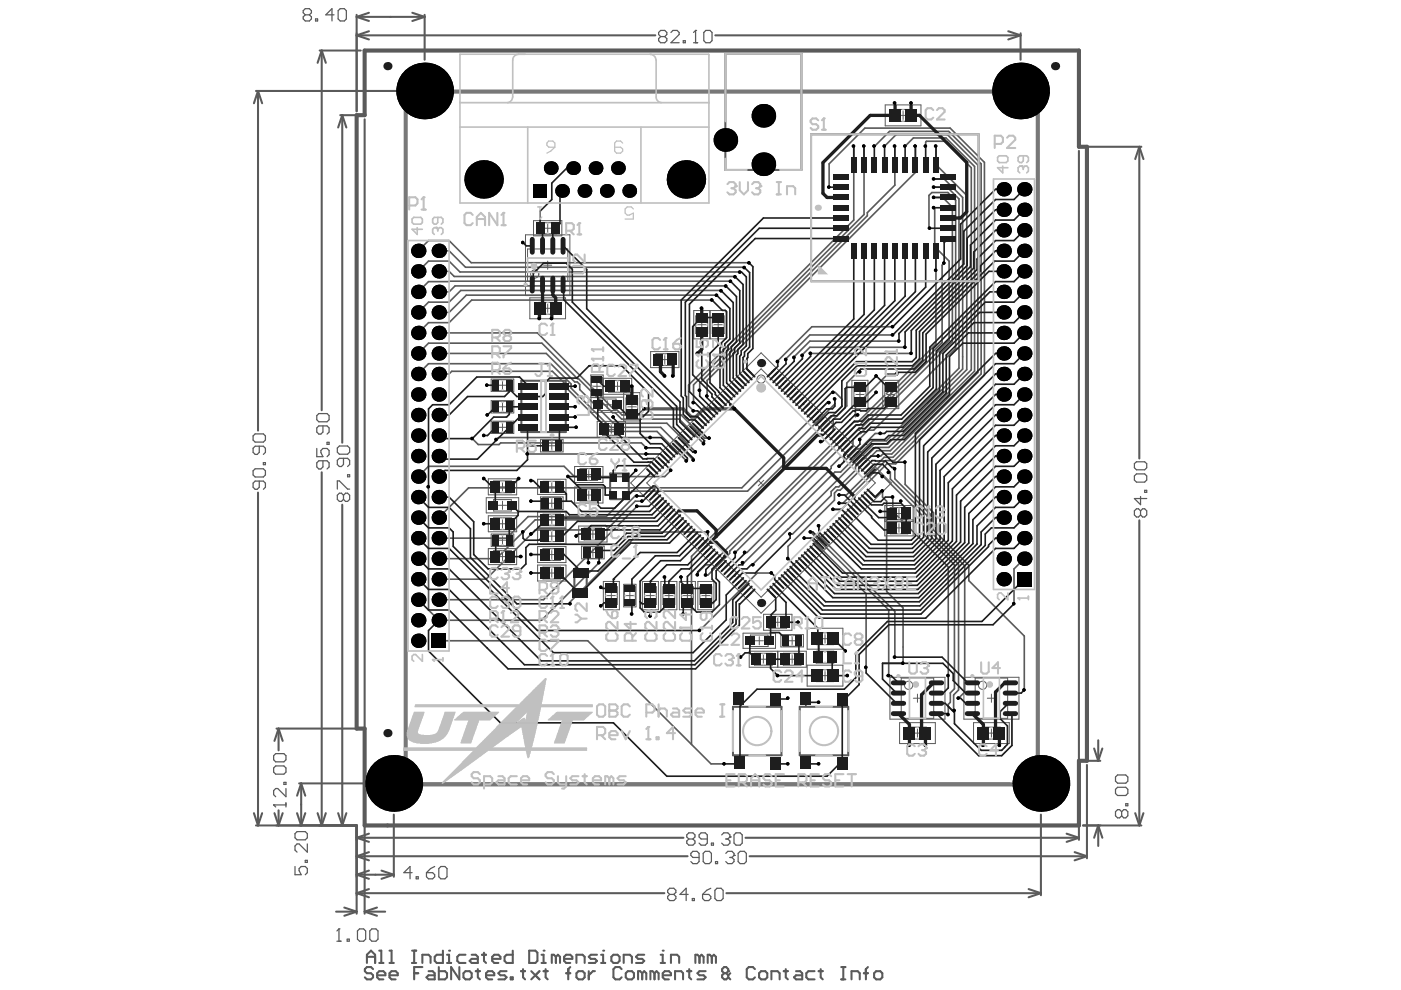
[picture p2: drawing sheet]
<svg xmlns="http://www.w3.org/2000/svg" width="297mm" height="210mm" viewBox="0 0 297 210" stroke-linecap="round" stroke-linejoin="round" font-family="sans-serif">
<g fill="none" stroke="#5a5a5a" stroke-width=".21">
<path d="M187.7 22.2h7.6v4.5h-7.6zM189.6 23.2h3.7v2.5h-3.7zM190.6 24.5h1.7M191.5 23.6v1.7M111.4 49.8h9.4v12.9h-9.4zM111.9 52.8h8.5v6.9h-8.5zM113.1 46.8h6v3.2h-6zM114.2 47.2h3.8v2.4h-3.8zM115.2 56.2h1.8M115.2 48.4h1.8M116.1 47.5v1.8M116.1 55.4v1.7"/>
<path d="M112.3 63.1h7.6v4.5h-7.6zM114.2 64.1h3.8v2.5h-3.8zM115.2 65.4h1.8M116.1 64.5v1.7M125.3 79.5h2.6v4.8h-2.6zM137.9 74.5h6.1v3.4h-6.1zM139.1 75h3.7v2.5h-3.7zM140.1 76.2h1.7M140.9 75.4v1.7M147.1 65.8h3.4v6h-3.4zM147.5 67h2.5v3.7h-2.5zM147.9 68.8h1.8"/>
<path d="M148.8 68v1.7M150.6 65.8h3.4v6h-3.4zM151 67h2.5v3.7h-2.5zM151.4 68.8h1.7M152.3 68v1.7M104.1 80.4h4.8v2.6h-4.8zM104.1 84.9h4.8v2.7h-4.8zM104.1 89.3h4.8v2.6h-4.8zM104.7 85.1h3.7v2.3h-3.7zM104.7 80.5h3.7v2.4h-3.7zM104.7 89.4h3.7v2.4h-3.7zM105.7 90.6h1.7"/>
<path d="M105.7 81.7h1.7M105.7 86.3h1.7M106.5 80.8v1.8M106.5 85.4v1.7M106.5 89.7v1.8M114.6 93.2h4.8v2.6h-4.8zM115.1 93.3h3.8v2.4h-3.8zM116.1 94.5h1.8M117 93.6v1.8M121.8 98.9h6v3.4h-6zM123 99.3h3.7v2.6h-3.7zM124.8 99.7v1.8"/>
<path d="M125.3 84.2h6.9v3.2h-6.9zM125.4 80h2.3v3.8h-2.3zM125.7 81.9h1.7M126.6 81v1.8M126.6 89.3h6v3.4h-6zM126.9 84.6h3.7v2.4h-3.7zM127.7 89.8h3.8v2.5h-3.8zM127.9 85.8h1.7M127.9 80.2h6v3.4h-6M128.8 91h1.7M128.8 84.9v1.8M129.1 80.6h3.7v2.6h-3.7z"/>
<path d="M129.6 90.2v1.7M130.1 81.9h1.7M130.9 81v1.8M132.2 83.2h3.5v6.1h-3.5zM132.7 84.4h2.5v3.7h-2.5zM133.1 86.3h1.7M134 85.4v1.7M180.6 80.6h3.4v6h-3.4zM181.1 81.8h2.5v3.7h-2.5zM181.5 83.6h1.7M182.3 82.8v1.7M187.2 80.6h3.4v6h-3.4z"/>
<path d="M187.6 81.8h2.5v3.7h-2.5zM188 83.6h1.7M188.9 82.8v1.7M103.1 105.5h6.9v3.2h-6.9zM103.5 101.5h6v3.4h-6zM103.5 109.4h6v3.4h-6zM103.5 116.3h6v3.4h-6zM104.1 113.2h4.8v2.6h-4.8zM104.7 116.8h3.7v2.5h-3.7zM104.7 102h3.7v2.5h-3.7zM104.7 105.9h3.7v2.5h-3.7zM104.7 109.8h3.7v2.5h-3.7z"/>
<path d="M104.7 113.4h3.7v2.3h-3.7zM105.7 118h1.7M105.7 114.5h1.7M105.7 111.1h1.7M105.7 103.2h1.7M105.7 107.1h1.7M106.5 102.4v1.7M106.5 106.3v1.7M106.5 110.2v1.7M106.5 113.7v1.7M106.5 117.1v1.8M114 101.6h6v3.2h-6z"/>
<path d="M114 108.6h6v3.2h-6zM114 112.1h6v3.2h-6zM114 115.9h6v3.4h-6zM114 119.8h6v3.4h-6zM114.6 105.4h4.8v2.7h-4.8zM115.1 116.3h3.8v2.5h-3.8zM115.1 102h3.8v2.4h-3.8zM115.1 105.4h3.8v2.6h-3.8zM115.1 109h3.8v2.4h-3.8zM115.1 112.5h3.8v2.3h-3.8zM116.1 103.2h1.8M116.1 113.7h1.8"/>
<path d="M116.1 110.2h1.8M116.1 106.7h1.8M116.1 117.6h1.8M117 102.4v1.7M117 105.8v1.8M117 109.3v1.8M117 112.8v1.7M117 116.7v1.8M121.8 103.3h6v3.4h-6zM122.7 111.5h6v3.4h-6zM123 103.7h3.7v2.5h-3.7zM123.3 115.8h4.8v2.7h-4.8z"/>
<path d="M123.8 112h3.8v2.5h-3.8zM123.8 115.9h3.8v2.5h-3.8zM124 105h1.7M124 100.6h1.7M124.8 117.1h1.8M124.8 113.2h1.8M124.8 104.1v1.7M125.7 112.4v1.7M125.7 116.3v1.7M133.7 102.4l27.7-27.6 27.6 27.6-27.6 27.6zM137.1 102.4l24.3-24.2 24.2 24.2-24.2 24.2zM160.8 101.8l1.1 1.2"/>
<path d="M161.9 101.8l-1.1 1.2M187.6 107.2h6v6.4h-6zM187.6 110.2h6M187.6 110.6h6M188.7 107.6h3.8v2.5h-3.8zM188.7 110.7h3.8v2.5h-3.8zM189.7 111.9h1.8M189.7 108.9h1.8M190.6 108v1.7M190.6 111.1v1.7M115.1 120.2h3.8v2.6h-3.8zM116.1 121.5h1.8"/>
<path d="M117 120.6v1.8M127.9 123.3h3.4v6h-3.4zM128.4 124.4h2.5v3.8h-2.5zM128.8 126.3h1.7M129.6 125.4v1.8M132.2 123.9h2.6v4.8h-2.6zM132.4 124.4h2.3v3.8h-2.3zM132.7 126.3h1.7M133.5 125.4v1.8M136.2 123.3h3.4v6h-3.4zM136.6 124.4h2.6v3.8h-2.6zM137 126.3h1.8"/>
<path d="M137.9 125.4v1.8M140.1 123.3h3.4v6h-3.4zM140.6 124.4h2.5v3.8h-2.5zM140.9 126.3h1.8M141.8 125.4v1.8M144 123.3h3.4v6h-3.4zM144.5 124.4h2.5v3.8h-2.5zM144.9 126.3h1.7M145.7 125.4v1.8M148 123.3h3.4v6h-3.4zM148.4 124.4h2.5v3.8h-2.5zM148.8 126.3h1.7"/>
<path d="M149.7 125.4v1.8M157.5 134.2h6.9v3.3h-6.9zM158.8 138.1h6.1v3.4h-6.1zM159.1 134.6h3.8v2.5h-3.8zM160 138.5h3.7v2.5h-3.7zM160.1 135.9h1.8M161 139.8h1.7M161 135v1.7M161.9 138.9v1.7M161.9 130.2h6v3.4h-6zM163 130.7h3.8v2.5h-3.8zM164 131.9h1.8"/>
<path d="M164.9 131.1v1.7M164.9 138.1h6.1v3.4h-6.1zM165.6 134.6h4.7v2.6h-4.7zM166.1 138.5h3.7v2.5h-3.7zM166.1 134.7h3.7v2.3h-3.7zM167.1 135.9h1.7M167.1 139.8h1.7M167.9 135v1.7M167.9 138.9v1.7M171.1 133.2h7.6v4.4h-7.6zM173 138.1h3.8v2.5h-3.8zM173 134.2h3.8v2.5h-3.8z"/>
<path d="M174 135.4h1.8M174.9 134.6v1.7M171.1 141h7.6v4.5h-7.6zM173 142h3.8v2.5h-3.8zM174 143.3h1.8M174.9 142.4v1.7M188.7 143.6h11.7v8.9h-11.7zM190.7 153.2h7.6v4.5h-7.6zM191.1 143.8h6.9v8.5h-6.9zM192.6 154.2h3.8v2.5h-3.8zM193.6 155.4h1.8M193.6 148h1.8"/>
<path d="M194.5 147.2v1.7M194.5 154.6v1.7M204.4 143.6h11.6v8.9h-11.6zM206.4 153.2h7.6v4.5h-7.6zM206.8 143.8h6.8v8.5h-6.8zM208.3 154.2h3.8v2.5h-3.8zM209.3 155.4h1.8M209.3 148h1.8M210.2 147.2v1.7M210.2 154.6v1.7"/>
<circle cx="113.4" cy="58.1" r=".87"/>
<circle cx="161.4" cy="80.4" r=".87"/>
<circle cx="192.6" cy="145.3" r=".87"/>
<circle cx="208.3" cy="145.3" r=".87"/>
</g>
<g fill="none" stroke="#5a5a5a" stroke-width=".44">
<path d="M54.3 19.3h155.5M54.7 19.3l.9 2.6M54.7 19.3l-.9 2.6M54.7 19.3v72M67.8 10.7h8.7M68.2 10.7l-.9 2.6M68.2 10.7v76.3M68.2 10.7l.9 2.6M75.6 7.5l2.6 .9M75.6 3.6l2.6 .8M75.6 3.6h14.4M75.6 3.1v20.5"/>
<path d="M75.6 7.5h63.3M78.2 6.6l-2.6 .9M78.2 2.7l-2.6 .9M87.4 2.7l2.6 .9M90 3.1v9.6M90 3.6l-2.6 .8M151.7 7.5h64.7M153.8 11.4h16.1v24.6h-16.1zM213.8 6.6l2.6 .9M216.4 7.1v5.6M216.4 7.5l-2.6 .9M72.1 24.4h4.4"/>
<path d="M72.6 24.4l.8 2.6M72.6 24.4v69.5M72.6 24.4l-.9 2.6M77.3 25.3v168.4M172 28.5h35.5v31.1h-35.5zM228.8 32v146.1M229.6 31.1h12.4M241.6 31.1l.8 2.6M241.6 31.1l-.9 2.6M241.6 31.1v66.1M110.5 80.7h9.5v10.9h-9.5zM54.7 104.4v70.6"/>
<path d="M68.2 100.1v74.9M72.6 107v68M129.4 100.4h3.9v5.4h-3.9zM241.6 110.3v64.7M121.8 120.9h2.6v5.5h-2.6zM58.6 154.5h17.9M59.1 154.5v4.6M59.1 154.5l.8 2.6M59.1 154.5l-.9 2.6M155.4 149.9h10.3v10.2h-10.3zM169.6 149.9h10.2v10.2h-10.2zM232 158.7l.8 2.6"/>
<path d="M232.8 157v4.3M233.7 158.7l-.9 2.6M53.8 172.4l.9 2.6M54.3 175h21.3v18.7M55.6 172.4l-.9 2.6M58.2 172.4l.9 2.6M59.1 171.8v3.2M59.9 172.4l-.8 2.6M63 172.4l.9 2.6M63.4 166.1h150.7M63.9 166.1l.8 2.6M63.9 166.1l-.9 2.6"/>
<path d="M63.9 166.1v8.9M64.7 172.4l-.8 2.6M67.3 172.4l.9 2.6M69.1 172.4l-.9 2.6M71.7 172.4l.9 2.6M73.4 172.4l-.8 2.6M75.6 177.6l2.6 .9M75.6 177.6h69.3M78.2 176.8l-2.6 .8M83.5 172.7v13.2M158.1 177.6h70.7M220.7 172.7v17.1"/>
<path d="M226.1 176.8l2.7 .8M228.8 177.6l-2.7 .9M229.6 175h12.4M229.6 161.3h3.7M230.5 162.2v19.8M232.8 175l.9 2.6M232.8 175v4.4M232.8 175l-.8 2.6M240.7 172.4l.9 2.6M242.4 172.4l-.8 2.6M71.3 193.3h4.3M73 192.4l2.6 .9"/>
<path d="M75.6 189.4l2.6 .8M75.6 185.5l2.6 .8M75.6 185.5h7.9M75.6 181.5l2.6 .9M75.6 193.3l-2.6 .9M75.6 189.4h65.3M75.6 181.5h70.2M77.3 193.3h4.4M77.3 193.3l2.6 .9M78.2 188.5l-2.6 .9M78.2 184.6l-2.6 .9M78.2 180.7l-2.6 .8"/>
<path d="M79.9 192.4l-2.6 .9M80.9 184.6l2.6 .9M83.5 185.5l-2.6 .8M154 189.4h66.7M158.9 181.5h71.6M218.1 188.5l2.6 .9M220.7 189.4l-2.6 .8M227.8 180.7l2.7 .8M230.5 181.5l-2.7 .9M79.1 205.5l-.4-.5h-.9l-.4 .5v.4l.4 .4h.9l.4 .5v.4l-.4 .5h-.9l-.4-.5M80 206.8h1.7v-.5l-.4-.4h-.9l-.4 .4v.9l.4 .5h.9M82.6 206.8h1.7v-.5l-.4-.4h-.9l-.4 .4v.9l.4 .5h.9"/>
<path d="M87.8 206.3h.9M89.6 205h-1.8v2.7M90.9 205.9h.8l.5 .4v1.4h-1.3l-.5-.5 .5-.4h1.3M93 205v2.7h1.3l.5-.5v-.9l-.5-.4h-1.3M97.4 205v2.7l-1.8-2.7v2.7M98.3 206.3l.4-.4h.9l.4 .4v.9l-.4 .5h-.9l-.4-.5zM100.9 205.9h.8M101.3 205.5v1.7l.4 .5M103.1 206.8h1.7v-.5l-.4-.4h-.9l-.4 .4v.9l.4 .5h.9M107.4 205.9h-1.3l-.4 .4 .4 .5h.9l.4 .4-.4 .5h-1.3M108.3 207.2h.4v.5h-.4zM110.5 205.9h.8"/>
<path d="M110.9 205.5v1.7l.4 .5M112.6 205.9l1.8 1.8M114.4 205.9l-1.8 1.8M115.2 205.9h.9M115.7 205.5v1.7l.4 .5M120 206.3h.9M120.9 205l-.4 .5v2.2M122.2 206.3l.5-.4h.8l.5 .4v.9l-.5 .5h-.8l-.5-.5zM124.8 205.9v1.8M126.1 205.9h-.4l-.9 .9M131.8 205.5l-.4-.5h-.9l-.4 .5v1.7l.4 .5h.9l.4-.5M132.7 206.3l.4-.4h.9l.4 .4v.9l-.4 .5h-.9l-.4-.5z"/>
<path d="M136.2 206.3l-.5-.4h-.4v1.8M136.2 206.3v1.4M136.2 206.3l.4-.4 .4 .4v1.4M138.8 206.3l-.5-.4h-.4v1.8M138.8 206.3v1.4M138.8 206.3l.4-.4 .4 .4v1.4M140.5 206.8h1.8v-.5l-.5-.4h-.9l-.4 .4v.9l.4 .5h.9M143.1 207.7v-1.8h1.3l.4 .4v1.4M145.7 205.9h.9M146.1 205.5v1.7l.5 .5M149.6 205.9h-1.3l-.4 .4 .4 .5h.9l.4 .4-.4 .5h-1.3M154.4 205.9v-.4l-.4-.5h-.5l-.4 .5v.4l.4 .4-.4 .5v.4l.4 .5h.5l.4-.5 .4 .5"/>
<circle cx="90" cy="19.3" r="2.74"/>
</g>
<path d="M77.3 10.7h151.5v20.4h1.7v130.2h-1.7v13.7h-151.5v-20.5h-1.7v-130.1h1.7z" fill="none" stroke="#5a5a5a" stroke-width=".87"/>
<g fill="none" stroke="#5a5a5a" stroke-width=".26">
<path d="M64.7 3.1l-.4-.4v-.4l.4-.5h.9l.4 .5v.4l-.4 .4M64.7 3.1l-.4 .5v.4l.4 .4h.9l.4-.4v-.4l-.4-.5M64.7 3.1h.9M66.9 4h.4v.4h-.4zM70.8 3.1h-1.7l1.3-1.3v2.6M71.7 2.3l.4-.5h.9l.4 .5v1.7l-.4 .4h-.9l-.4-.4zM140.1 7.8l-.5-.5v-.4l.5-.5h.8l.5 .5v.4l-.5 .5M140.1 7.8l-.5 .4v.4l.5 .5h.8l.5-.5v-.4l-.5-.4M140.1 7.8h.8M142.3 6.9l.4-.5h.9l.4 .5v.4l-1.7 1.8h1.7M144.9 8.6h.4v.5h-.4zM147 9.1h.9"/>
<path d="M147.5 6.4h.1M147.5 6.4v2.7M147.5 6.4l-.5 .5M149.2 6.9l.5-.5h.8l.5 .5v1.7l-.5 .5h-.8l-.5-.5zM53.7 92.4l.4-.4h1.7l.5 .4v.9l-.5 .4h-1.7l-.4-.4zM53.7 99.8l.4-.4h1.7l.5 .4v.9l-.5 .4h-1.7l-.4-.4zM55 94.6v1.3l-.5 .4h-.4l-.4-.4v-.9l.4-.4h1.7l.5 .4v.9l-.5 .4M55.8 98.1h.5v.4h-.5zM67.2 88.1l.4-.4h1.7l.5 .4v.9l-.5 .4h-1.7l-.4-.4zM67.2 95.1v1.7h1.3l-.5-.8v-.5l.5-.4h.8l.5 .4v.9l-.5 .4M68.5 90.3v1.3l-.5 .4h-.4l-.4-.4v-.9l.4-.4h1.7l.5 .4v.9l-.5 .4M68.5 97.7v1.3l-.5 .4h-.4l-.4-.4v-.9l.4-.4h1.7l.5 .4v.9l-.5 .4"/>
<path d="M69.3 93.8h.5v.4h-.5zM71.5 95l.5-.4h1.7l.4 .4v.9l-.4 .4h-1.7l-.5-.4zM72.8 97.2v1.3l-.4 .4h-.4l-.5-.4v-.9l.5-.4h1.7l.4 .4v.9l-.4 .4M240.5 98.3l.4-.4h1.8l.4 .4v.9l-.4 .4h-1.8l-.4-.4zM55 102v1.3l-.5 .4h-.4l-.4-.4v-.9l.4-.4h1.7l.5 .4v.9l-.5 .4M71.5 103.7v-1.7h.5l1.7 1.7h.4M72.8 105l-.4-.4h-.4l-.5 .4v.9l.5 .4h.4l.4-.4M72.8 105l.5-.4h.4l.4 .4v.9l-.4 .4h-.4l-.5-.4M72.8 105v.9M73.7 100.7h.4v.4h-.4zM240.5 100.9l.4-.4h1.8l.4 .4v.9l-.4 .4h-1.8l-.4-.4zM241.8 108.3l-.4-.4h-.5l-.4 .4v.9l.4 .4h.5l.4-.4"/>
<path d="M241.8 108.3l.5-.4h.4l.4 .4v.9l-.4 .4h-.4l-.5-.4M241.8 105.3v1.7l-1.3-1.3h2.6M241.8 108.3v.9M242.7 104h.4v.4h-.4zM58 170.7h.1M58 160.2l.5-.4h1.7l.4 .4v.9l-.4 .4h-1.7l-.5-.4zM58 162.8l.5-.4h1.7l.4 .4v.9l-.4 .4h-1.7l-.5-.4zM58 170.7h2.6M58 170.7l.5 .4M60.2 165.9h.4v.4h-.4zM60.6 167.2v1.7l-1.7-1.7h-.4l-.5 .4v.9l.5 .4M60.6 170.2v.9"/>
<path d="M62.5 176.8l.5-.5h1.7l.5 .5v.8l-.5 .5h-1.7l-.5-.5zM65.2 178.9v1.8l-1.8-1.8h-.4l-.5 .5v.8l.5 .5M146 177.9l-.4-.4v-.5l.4-.4h.9l.4 .4v.5l-.4 .4M146 177.9l-.4 .4v.5l.4 .4h.9l.4-.4v-.5l-.4-.4M146 177.9h.9M150 177.9h-1.3l-.5-.4v-.5l.5-.4h.8l.5 .4v1.8l-.5 .4h-.8l-.5-.4M150.8 178.8h.5v.4h-.5zM153 177l.4-.4h.9l.5 .4v.5M153.9 177.9h.4M154.3 177.9l.5 .4v.5l-.5 .4h-.9l-.4-.4M154.8 177.5h.1M154.8 177.5l-.5 .4"/>
<path d="M155.6 177l.5-.4h.8l.5 .4v1.8l-.5 .4h-.8l-.5-.4zM236.5 164.7l.4-.4h1.8l.4 .4v.9l-.4 .5h-1.8l-.4-.5zM236.5 167.4l.4-.5h1.8l.4 .5v.8l-.4 .5h-1.8l-.4-.5zM237.8 172.1l-.4-.4h-.5l-.4 .4v.9l.4 .4h.5l.4-.4M237.8 172.1l.4-.4h.5l.4 .4v.9l-.4 .4h-.5l-.4-.4M237.8 172.1v.9M238.7 170.4h.4v.4h-.4zM62.5 183.7v1.8h1.4l-.5-.9v-.4l.5-.5h.8l.5 .5v.8l-.5 .5M64.7 182.4h.5v.4h-.5zM71.4 199.6h.9M71.9 196.9h.1M71.9 196.9v2.7"/>
<path d="M71.9 196.9l-.5 .5M73.6 199.1h.4v.5h-.4zM75.8 197.4l.4-.5h.9l.4 .5v1.7l-.4 .5h-.9l-.4-.5zM78.4 197.4l.4-.5h.9l.4 .5v1.7l-.4 .5h-.9l-.4-.5zM87.4 185h-1.8l1.3-1.3v2.6M88.2 185.9h.5v.4h-.5zM90.4 185h1.3l.5 .5v.4l-.5 .4h-.8l-.5-.4zM92.2 183.7l-.9 .5-.9 .8M93 184.2l.5-.5h.8l.5 .5v1.7l-.5 .4h-.8l-.5-.4zM142 189.6l-.4 .5v.4l.4 .4h.9l.4-.4v-.4l-.4-.5M142 189.6l-.4-.4v-.4l.4-.5h.9l.4 .5v.4l-.4 .4M142 189.6h.9"/>
<path d="M145.9 189.6h-1.7l1.3-1.3v2.6M146.8 190.5h.4v.4h-.4zM148.2 181.8h-1.3l-.4-.4v-.5l.4-.4h.9l.4 .4v1.8l-.4 .4h-.9l-.4-.4M149 189.6h1.3l.4 .5v.4l-.4 .4h-.9l-.4-.4zM149.1 180.9l.4-.4h.9l.4 .4v1.8l-.4 .4h-.9l-.4-.4zM150.7 188.3l-.9 .5-.8 .8M151.6 188.8l.4-.5h.9l.4 .5v1.7l-.4 .4h-.9l-.4-.4zM151.7 182.7h.4v.4h-.4zM153.9 180.9l.4-.4h.9l.4 .4v.5M154.8 181.8h.4M155.2 181.8l.4 .4v.5l-.4 .4h-.9l-.4-.4M155.6 181.4h.1"/>
<path d="M155.6 181.4l-.4 .4M156.5 180.9l.4-.4h.9l.4 .4v1.8l-.4 .4h-.9l-.4-.4z"/>
</g>
<circle cx="154.4" cy="205.9" r=".22" fill="#5a5a5a"/>
<g fill="none" stroke="#5a5a5a" stroke-width=".44">
<path d="M77.8 204.2v-1.8l.9-.8 .8 .8v1.8M77.8 202.9h1.7M80.4 204.2h.9M80.4 201.6h.4v2.6M82.6 204.2h.9M82.6 201.6h.4v2.6M87.4 204.2h.8M87.4 201.6h.8M87.8 201.6v2.6M89.6 204.2v-1.8h1.3l.4 .5v1.3M93.9 201.6v2.6h-1.3l-.4-.5v-.8l.4-.5h1.3M94.8 204.2h.8"/>
<path d="M94.8 202.4h.4v1.8M153.5 206.3h.5M154 206.3l.4 .5M154.4 205.9l-.4 .4M154.4 206.8v.4M154.8 206.3l-.4 .5M160.1 205.5l-.5-.5h-.8l-.5 .5v1.7l.5 .5h.8l.5-.5M160.9 206.3l.5-.4h.8l.5 .4v.9l-.5 .5h-.8l-.5-.5zM163.6 207.7v-1.8h1.3l.4 .4v1.4M166.2 205.9h.8M166.6 205.5v1.7l.4 .5M168.8 205.9h.8l.5 .4v1.4h-1.3l-.5-.5 .5-.4h1.3"/>
<path d="M172.7 205.9h-1.3l-.4 .4v.9l.4 .5h1.3M173.6 205.9h.8M174 205.5v1.7l.4 .5M178.4 205h.8M178.4 207.7h.8M178.8 205v2.7M180.5 207.7v-1.8h1.3l.5 .4v1.4M183.2 206.3h.8M184 205l-.4 .5v2.2M185.3 206.3l.5-.4h.8l.5 .4v.9l-.5 .5h-.8l-.5-.5z"/>
</g>
<circle cx="95.2" cy="201.6" r=".22" fill="#5a5a5a"/>
<path d="M98.7 202.4h-1.3l-.4 .5v.8l.4 .5h1.3M100 202.4h.9l.4 .5v1.3h-1.3l-.4-.5 .4-.4h1.3M102.2 202.4h.9M102.6 202v1.7l.5 .5M104.4 203.3h1.7v-.4l-.4-.5h-.9l-.4 .5v.8l.4 .5h.9M108.7 201.6v2.6h-1.3l-.4-.5v-.8l.4-.5h1.3M112.2 201.6h1.3l.4 .4v1.7l-.4 .5h-1.3zM114.8 202.4h.4v1.8M114.8 204.2h.9" fill="none" stroke="#5a5a5a" stroke-width=".44"/>
<circle cx="115.2" cy="201.6" r=".22" fill="#5a5a5a"/>
<path d="M117.9 202.9l-.5-.5h-.4v1.8M117.9 202.9v1.3M117.9 202.9l.4-.5 .4 .5v1.3M119.6 203.3h1.7v-.4l-.4-.5h-.9l-.4 .5v.8l.4 .5h.9M122.2 204.2v-1.8h1.3l.5 .5v1.3M126.6 202.4h-1.3l-.5 .5 .5 .4h.8l.5 .4-.5 .5h-1.3M127.4 202.4h.5v1.8M127.4 204.2h.9" fill="none" stroke="#5a5a5a" stroke-width=".44"/>
<circle cx="127.9" cy="201.6" r=".22" fill="#5a5a5a"/>
<path d="M129.6 202.9l.5-.5h.8l.5 .5v.8l-.5 .5h-.8l-.5-.5zM132.2 204.2v-1.8h1.3l.5 .5v1.3M136.6 202.4h-1.3l-.5 .5 .5 .4h.9l.4 .4-.4 .5h-1.4M140.1 204.2h.8M140.1 202.4h.4v1.8" fill="none" stroke="#5a5a5a" stroke-width=".44"/>
<circle cx="140.5" cy="201.6" r=".22" fill="#5a5a5a"/>
<path d="M142.3 204.2v-1.8h1.3l.4 .5v1.3M148.3 202.9l-.4-.5h-.5v1.8M148.3 202.9v1.3M148.3 202.9l.4-.5 .5 .5v1.3M150.9 202.9l-.4-.5h-.5v1.8M150.9 202.9v1.3M150.9 202.9l.5-.5 .4 .5v1.3" fill="none" stroke="#5a5a5a" stroke-width=".44"/>
<path d="M86 19.4h134v146.9h-134z" fill="none" stroke="#787878" stroke-width=".87"/>
<g fill="none" stroke="#5a5a5a" stroke-width=".35">
<path d="M95.3 59.6l-.1 .1M154.8 59.6l.1 .1M156.8 57.7h.1M157.8 56.7v.1M158.8 55.7h.1M151.9 62.6h.1M152.9 61.6v.1M153.9 60.6v.1M164.9 76.5v.2M166.6 76.1v.1M171.7 73.6l-1.6 1.6v.2M106.1 93.9l-.3 .4"/>
<path d="M120.4 81.9v.7M121.1 81.4v.9M121.9 81h.5l.5 .5v1.1M122.4 80.3h.3M129.9 87.5h.5M130.2 86.8h.5M136 93.9l1 1.1M149.4 92.9h1M174 93.6h.4M175.5 85.3l.3 .1M176.2 98.9v.4M113.5 112.4l-.9 .8"/>
<path d="M149.6 119.8h1.1M154.7 116.8v.5M157.5 119.3h.3M157.9 117.1h.5M159.7 119.6v.2M167.1 112.2h.1M167.5 113.2h.5M173.6 111.5v2M176.2 104.2v.8M147.9 121.5v.4M149.7 121.9h.4"/>
</g>
<path d="M146.6 88.4h.9" fill="none" stroke="#5a5a5a" stroke-width=".7"/>
<circle cx="178.4" cy="108" r=".17" fill="#5a5a5a"/>
<path d="M177 84.6v1M177.1 83.2l1.4 1.4M178.2 96.9h.4M177.2 103.2h.6M178 106.7h.7M178 105h1.4M178.1 103.9h-.6l-.6 .6v1.5" fill="none" stroke="#5a5a5a" stroke-width=".35"/>
<circle cx="183.2" cy="97.2" r=".17" fill="#5a5a5a"/>
<path d="M181 89.5h.9M181.4 90.2h.8M181.7 95.1h.6M181.8 91.2h.3M181.9 88l-.5 .3M182.1 99.3v.7M182.1 91.9h.4M182.5 95.8h.1M182.8 96.5h.1M183.2 97.2l-1.8 1.8v.7" fill="none" stroke="#5a5a5a" stroke-width=".35"/>
<circle cx="181" cy="89.5" r=".17" fill="#5a5a5a"/>
<g fill="none" stroke="#5a5a5a" stroke-width=".35">
<path d="M185.4 31h.1M196.4 29.9l-.1 .2M198 38h2.2M198 39.7h2.8M95.2 57.5l1.1 1.1M183.9 45.1v.6M197 48.2l.1 .2M198 44l.2 .2M198 41.9h1.9M200.2 55.8l-.5 .4M95.8 78.7l-.6 .6M181.9 78.9h.4"/>
<path d="M105.7 92.8l-.5 .4M146 81.6v4.5l1 1M147 81.6v3.8M184.1 91.2h1.1M185.5 91.9h1.2M187.5 97h1.8M187.8 97.7h1.8M188 98.3h1.9M188 143.3h.4M202.2 150.5l.2 .1M202.4 146l-.9 .9M203.2 146.3l-1 1"/>
</g>
<circle cx="148.4" cy="82.8" r=".17" fill="#5a5a5a"/>
<g fill="none" stroke="#5a5a5a" stroke-width=".35">
<path d="M175.8 34.7v5M181 31v15.7M183.2 31v14.5M189.7 31v8.3M190 28.6l-2.5 2.4M193.6 29.3l-1.7 1.7M196.3 30.1v.9M198.4 31v3.9M205.9 35.6v42.8M206.6 35.3v43.4M207.3 35v44M208.7 34.4v45.2"/>
<path d="M88.7 57.5l2.2-2.1h4.3l2.3 2.3M90.9 59.7h4.3M90.9 51h4.3M93 57.5h2.2M93 53.2h2.2M197 41.4v6.8M198.2 44.2v8.1M198.4 57.3v15.6M199.7 56.2v16.4M201.2 55.4v16.8M201.9 43.9v28.6M202.6 42.5v31.4"/>
<path d="M203.3 42.2v35.9M204.1 41.9v36.3M205 41.4v37M90.9 72.8l-2.2 2.1M90.9 68.4h4.3M90.9 64.1h4.3M93 66.2h2.2M168.4 75.6v.2M188.2 79.3h2M130.4 87.5l1.4 1.4M130.7 86.8l1.2 1.2M148.4 81.2v1.6"/>
<path d="M149.9 80.7v3.3M178.5 84.6v1.6M179.5 81.2v4.9M181.4 86.2v2.1M182.1 91.9l-1.3 1.3v1.5M182.3 93v.2M186.2 96.7h.5M189.7 99.4v2.1M191.9 98v4.7M90.9 103.2v26.1M134.6 105.2h.5M134.7 106.3h1.5"/>
<path d="M146.6 118v39.8M167.1 115.8v2.7M170.6 114.1h1.3M177 100.1h1.2M188 106.3v19.1M188.4 100.2l.4-.1v1.5M189.3 105.4v3M195.8 109.6v3.6M196.5 109.3v3.6M197.2 109v3.7M197.9 108.7v3.7M202.4 119.8v26.2"/>
<path d="M203.2 119.6v26.7M205.4 119.8v3.3M188.4 129.3v14M189.7 129.6v9.7M191.5 128.9v11.7M217.2 134.9v11.4M201.5 146.9v2M202.2 147.3v3.2M150.7 162h2.9"/>
</g>
<circle cx="155.9" cy="117.1" r=".17" fill="#5a5a5a"/>
<path d="M136.6 86.7h8.3l1.7 1.7M155.8 86.7h-6.6l-1.7 1.7" fill="none" stroke="#5a5a5a" stroke-width=".7"/>
<g fill="none" stroke="#5a5a5a" stroke-width=".35">
<path d="M185.5 31l3.1-3.1h12.5l6.9 6.8v44.6l-18.4 18.4M189.7 39.3l-5.8 5.8M190 28.6h10.9l6.4 6.4M193.6 29.3h7l6 6M194.1 31v5.6l-44.2 44.1M196.4 29.9h3.9l5.6 5.7M198.4 34.9l6.6 6.5M200.2 38l3.9 3.9M200.8 39.7l2.5 2.5M208.7 34.4l-7.3-7.2h-18l-7.6 7.5M90.9 59.7l-2.2 2.2M90.9 51l-2.2 2.2"/>
<path d="M95.2 53.2l3.5 3.5h59.1M95.2 51l4.7 4.7h58.9M95.3 59.6h59.5M96.3 58.6l59.6 .1M97.5 57.7h59.3M181 46.7l-35 34.9M183.2 45.5l-36.2 36.1M183.9 45.7l-35.5 35.5M197 41.4l.6-.6h3.4l1.6 1.7M198.2 52.3l3 3.1M199.9 41.9l2 2M88.7 79.3l2.2-2.2h25.9l4.3 4.3"/>
<path d="M90.9 68.4l-2.2 2.2M90.9 64.1l-2.2 2.1M90.9 72.8h24l7.5 7.5M93 79.3h2.2M93 74.9h22.8l6.1 6.1M93 70.6h20.9l16.3 16.2M95.8 78.7h21.3l3.3 3.2M151 63.6h-51l-4.8 4.8M151.9 62.6h-53l-3.7 3.6M152.9 61.6h-55.2l-2.5 2.5M153.9 60.6h-57.4l-1.3 1.3h-2.2M171.7 73.6h20.2"/>
<path d="M171.9 74.9h21.3M181.9 78.9l-2.4 2.3M188.2 79.3l-6.8 6.9M189.3 69.3h-17.2l-7.2 7.2M189.3 71h-17.6l-5.1 5.1M190.6 72.3h-18.9l-3.3 3.3M198.4 72.9l-16.5 16.6M199.7 72.6l-17.5 17.6M201.2 72.2l-19.1 19M201.9 72.5l-19.4 19.4M202.6 73.9l-17.4 17.3M203.3 78.1l-15.4 15.4h-2.9l-2.4 2.3"/>
<path d="M204.1 78.2l-15.9 16h-3l-2.3 2.3M205 78.4l-16.5 16.5h-3l-2.3 2.3M205.9 78.4l-17.1 17.2h-2.9l-3.8 3.7M206.6 78.7l-17.5 17.6h-1.9l-.5 .4M207.3 79l-18 18M208.7 79.6l-18.8 18.7M100.1 93l1.3 1.3h4.4M105.7 92.8h32.2M106.1 93.9h29.9M111.9 96.3h25.1M120.4 82.6l8.9 8.9h10l6.3 6.2M121.1 82.3l8.3 8.3h10.7l6.9 7"/>
<path d="M122.7 80.3l7.2 7.2M122.9 82.6l7.2 7.1h11.3l6.1 6.1M131.8 88.9h12.2l5.2 5.2M131.9 88h12.5l5 4.9M142.3 99.7l-1.4 1.3h-19.1l-2.2-2.1h-28.7l-2.2 2.1M175.5 85.3l-18.2 18.1h-57.9l-6.4 6.3M176.2 99.3l-17.8 17.8M176.7 83.2h.4M177 85.6l-18.5 18.5h-24.6l-5.4 5.4h-16.5l-4.6 4.6h-14.4M178.2 96.9l-2 2M178.5 86.2l-31.9 31.8M179.5 86.1l-2.8 2.8v2.4l-2.3 2.3"/>
<path d="M180.8 94.7l-2.2 2.2M181 89.5l-30.3 30.3M181.4 99.7l-3.6 3.5M181.4 90.2l-26.7 26.6M181.7 95.1l-3.7 3.8M181.8 91.2l-25.9 25.9M182.5 95.8l-4.3 4.3M182.8 96.5l-23.1 23.1M184.1 91.2l-1.8 1.8M185.5 91.9l-3.2 3.2M187.5 97l-8.1 8M187.8 97.7l-9.1 9"/>
<path d="M188 98.3l-9.6 9.7h-1.7M112.6 113.2l-9.5 9.6h-10.1M127 119.3l-12.2 12.2h-21.8l-2.1-2.2M134.6 105.2l-5 5h-16.1l-8.3 8.3h-12.2M134.7 106.3l-6.1 6.1h-15.1M135.1 107.4l-19.9 19.8h-22.2M149.6 119.8l-1.7 1.7M150.1 112.8h-14.4l-14.8 14.8v.4M154.7 117.3l-4.6 4.6M171.9 114.1l11.7 11.7v15.7M171.9 112.8l16.5 16.5M173.6 113.5l16.1 16.1"/>
<path d="M176.2 105l-8.2 8.2M176.9 106l-9.8 9.8M177 100.1l-19.2 19.2M177.2 103.2l-1 1M182.1 100l-4 3.9M187.1 104.1v1.3l.9 .9M187.1 101h.2l8.5 8.6M188.8 101.6l7.7 7.7M189.3 108.4l11.8 11.8v23.1M189.7 101.5l7.5 7.5M191.9 102.7l6 6M195.8 113.2l6.6 6.6"/>
<path d="M196.5 112.9l6.7 6.7M197.2 112.7l7.3 7.3v26.7l-1.3 1.3M197.9 112.4l7.5 7.4M217.2 118.5l-2.2 2.1v7.4M93 135.9h31.6l26.1 26.1M163.6 121.5h-3.1l-12.1 12.2M188 125.4l3.5 3.5M205.4 123.1l11.8 11.8M201.5 148.9l-.4 .4v2.2"/>
</g>
<g fill="#000">
<circle cx="90" cy="19.3" r="6"/>
<circle cx="216.4" cy="19.3" r="6"/>
<circle cx="102.5" cy="38" r="4.1"/>
<circle cx="116.8" cy="35.6" r="1.46"/>
<circle cx="121.5" cy="35.6" r="1.46"/>
<circle cx="126.3" cy="35.6" r="1.46"/>
<circle cx="131" cy="35.6" r="1.46"/>
<circle cx="145.4" cy="38" r="4.1"/>
<circle cx="153.8" cy="29.7" r="2.5"/>
<circle cx="161.9" cy="24.6" r="2.5"/>
<circle cx="161.9" cy="34.8" r="2.5"/>
<circle cx="175.7" cy="39.7" r=".37"/>
<circle cx="181" cy="31" r=".37"/>
<circle cx="183.1" cy="31" r=".37"/>
<circle cx="185.3" cy="31" r=".37"/>
<circle cx="187.5" cy="31" r=".37"/>
<circle cx="189.7" cy="31" r=".37"/>
<circle cx="189.7" cy="21.8" r=".37"/>
<circle cx="191.8" cy="31" r=".37"/>
<circle cx="193.1" cy="21.8" r=".37"/>
<circle cx="194" cy="31" r=".37"/>
<circle cx="196.2" cy="31" r=".37"/>
<circle cx="197.9" cy="39.7" r=".37"/>
<circle cx="197.9" cy="37.9" r=".37"/>
<circle cx="198.4" cy="31" r=".37"/>
<circle cx="88.7" cy="57.5" r="1.52"/>
<circle cx="88.7" cy="53.2" r="1.52"/>
<circle cx="93" cy="57.5" r="1.52"/>
<circle cx="93" cy="53.2" r="1.52"/>
<circle cx="110.8" cy="51.4" r=".37"/>
<circle cx="119.2" cy="40.5" r="1.46"/>
<circle cx="123.9" cy="40.5" r="1.46"/>
<circle cx="128.7" cy="40.5" r="1.46"/>
<circle cx="133.4" cy="40.5" r="1.46"/>
<circle cx="154.9" cy="59.6" r=".37"/>
<circle cx="155.8" cy="58.7" r=".37"/>
<circle cx="156.8" cy="57.7" r=".37"/>
<circle cx="157.8" cy="56.7" r=".37"/>
<circle cx="158.8" cy="55.7" r=".37"/>
<circle cx="197.1" cy="48.4" r=".37"/>
<circle cx="197.9" cy="41.8" r=".37"/>
<circle cx="197.9" cy="44" r=".37"/>
<circle cx="198.4" cy="57.3" r=".37"/>
<circle cx="200.1" cy="55.8" r=".37"/>
<circle cx="212.8" cy="44.5" r="1.52"/>
<circle cx="212.8" cy="48.8" r="1.52"/>
<circle cx="212.8" cy="40.1" r="1.52"/>
<circle cx="212.8" cy="57.5" r="1.52"/>
<circle cx="212.8" cy="53.2" r="1.52"/>
<circle cx="217.2" cy="48.8" r="1.52"/>
<circle cx="217.2" cy="57.5" r="1.52"/>
<circle cx="217.2" cy="53.2" r="1.52"/>
<circle cx="217.2" cy="40.1" r="1.52"/>
<circle cx="217.2" cy="44.5" r="1.52"/>
<circle cx="88.7" cy="74.9" r="1.52"/>
<circle cx="88.7" cy="61.9" r="1.52"/>
<circle cx="88.7" cy="66.2" r="1.52"/>
<circle cx="88.7" cy="70.6" r="1.52"/>
<circle cx="88.7" cy="79.3" r="1.52"/>
<circle cx="93" cy="61.9" r="1.52"/>
<circle cx="93" cy="66.2" r="1.52"/>
<circle cx="93" cy="70.6" r="1.52"/>
<circle cx="93" cy="79.3" r="1.52"/>
<circle cx="93" cy="74.9" r="1.52"/>
<circle cx="114.3" cy="67.5" r=".37"/>
<circle cx="116.9" cy="67.5" r=".37"/>
<circle cx="140.9" cy="79.7" r=".37"/>
<circle cx="142.6" cy="79.7" r=".37"/>
<circle cx="147.8" cy="74.9" r=".37"/>
<circle cx="148.7" cy="65.3" r=".37"/>
<circle cx="150.9" cy="63.6" r=".37"/>
<circle cx="151.9" cy="62.6" r=".37"/>
<circle cx="152.9" cy="61.6" r=".37"/>
<circle cx="153.9" cy="60.6" r=".37"/>
<circle cx="164.8" cy="76.7" r=".37"/>
<circle cx="166.6" cy="76.2" r=".37"/>
<circle cx="168.3" cy="75.8" r=".37"/>
<circle cx="170.1" cy="75.4" r=".37"/>
<circle cx="171.8" cy="74.9" r=".37"/>
<circle cx="182.3" cy="78.8" r=".37"/>
<circle cx="185.7" cy="79.7" r=".37"/>
<circle cx="189.2" cy="69.3" r=".37"/>
<circle cx="189.2" cy="71" r=".37"/>
<circle cx="190.1" cy="79.3" r=".37"/>
<circle cx="190.5" cy="72.3" r=".37"/>
<circle cx="191.8" cy="73.6" r=".37"/>
<circle cx="193.1" cy="74.9" r=".37"/>
<circle cx="212.8" cy="74.9" r="1.52"/>
<circle cx="212.8" cy="70.6" r="1.52"/>
<circle cx="212.8" cy="61.9" r="1.52"/>
<circle cx="212.8" cy="79.3" r="1.52"/>
<circle cx="212.8" cy="66.2" r="1.52"/>
<circle cx="217.2" cy="61.9" r="1.52"/>
<circle cx="217.2" cy="74.9" r="1.52"/>
<circle cx="217.2" cy="70.6" r="1.52"/>
<circle cx="217.2" cy="79.3" r="1.52"/>
<circle cx="217.2" cy="66.2" r="1.52"/>
<circle cx="88.7" cy="92.3" r="1.52"/>
<circle cx="88.7" cy="96.7" r="1.52"/>
<circle cx="88.7" cy="83.6" r="1.52"/>
<circle cx="88.7" cy="88" r="1.52"/>
<circle cx="93" cy="92.3" r="1.52"/>
<circle cx="93" cy="88" r="1.52"/>
<circle cx="93" cy="96.7" r="1.52"/>
<circle cx="93" cy="83.6" r="1.52"/>
<circle cx="100.1" cy="93" r=".37"/>
<circle cx="102.6" cy="92.3" r=".37"/>
<circle cx="103.2" cy="81.7" r=".37"/>
<circle cx="103.3" cy="88" r=".37"/>
<circle cx="105.2" cy="93.2" r=".37"/>
<circle cx="111.8" cy="96.2" r=".37"/>
<circle cx="121.9" cy="81.9" r=".37"/>
<circle cx="121.9" cy="88.4" r=".37"/>
<circle cx="121.9" cy="86.2" r=".37"/>
<circle cx="122.2" cy="90.6" r=".37"/>
<circle cx="130" cy="88.4" r=".37"/>
<circle cx="133.9" cy="81.9" r=".37"/>
<circle cx="134.8" cy="99.7" r=".37"/>
<circle cx="136.5" cy="86.7" r=".37"/>
<circle cx="137" cy="94.9" r=".37"/>
<circle cx="137" cy="96.2" r=".37"/>
<circle cx="137.8" cy="92.8" r=".37"/>
<circle cx="142.2" cy="99.7" r=".37"/>
<circle cx="145.5" cy="97.7" r=".37"/>
<circle cx="147" cy="87.1" r=".37"/>
<circle cx="147" cy="85.4" r=".37"/>
<circle cx="147" cy="97.5" r=".37"/>
<circle cx="147.4" cy="95.8" r=".37"/>
<circle cx="148.3" cy="82.7" r=".37"/>
<circle cx="149.2" cy="94.1" r=".37"/>
<circle cx="149.9" cy="84" r=".37"/>
<circle cx="150.3" cy="92.9" r=".37"/>
<circle cx="155.7" cy="86.7" r=".37"/>
<circle cx="174" cy="93.6" r=".37"/>
<circle cx="175.7" cy="85.4" r=".37"/>
<circle cx="176.6" cy="83.2" r=".37"/>
<circle cx="176.9" cy="84.6" r=".37"/>
<circle cx="177.9" cy="98.8" r=".37"/>
<circle cx="181.8" cy="88" r=".37"/>
<circle cx="182.3" cy="93.2" r=".37"/>
<circle cx="185.7" cy="83.2" r=".37"/>
<circle cx="186.2" cy="96.7" r=".37"/>
<circle cx="186.6" cy="91.9" r=".37"/>
<circle cx="189.7" cy="99.4" r=".37"/>
<circle cx="191.8" cy="98" r=".37"/>
<circle cx="212.8" cy="88" r="1.52"/>
<circle cx="212.8" cy="83.6" r="1.52"/>
<circle cx="212.8" cy="96.7" r="1.52"/>
<circle cx="212.8" cy="92.3" r="1.52"/>
<circle cx="217.2" cy="92.3" r="1.52"/>
<circle cx="217.2" cy="96.7" r="1.52"/>
<circle cx="217.2" cy="88" r="1.52"/>
<circle cx="217.2" cy="83.6" r="1.52"/>
<circle cx="88.7" cy="101" r="1.52"/>
<circle cx="88.7" cy="109.7" r="1.52"/>
<circle cx="88.7" cy="114.1" r="1.52"/>
<circle cx="88.7" cy="118.5" r="1.52"/>
<circle cx="88.7" cy="105.4" r="1.52"/>
<circle cx="90.8" cy="103.2" r=".37"/>
<circle cx="93" cy="101" r="1.52"/>
<circle cx="93" cy="118.5" r="1.52"/>
<circle cx="93" cy="105.4" r="1.52"/>
<circle cx="93" cy="109.7" r="1.52"/>
<circle cx="93" cy="114.1" r="1.52"/>
<circle cx="102.6" cy="111" r=".37"/>
<circle cx="102.6" cy="101.5" r=".37"/>
<circle cx="110" cy="101.5" r=".37"/>
<circle cx="110.4" cy="118" r=".37"/>
<circle cx="110.8" cy="112.8" r=".37"/>
<circle cx="112.6" cy="113.2" r=".37"/>
<circle cx="112.6" cy="117.6" r=".37"/>
<circle cx="112.6" cy="106.2" r=".37"/>
<circle cx="112.6" cy="101.9" r=".37"/>
<circle cx="120.4" cy="101" r=".37"/>
<circle cx="122.2" cy="113.6" r=".37"/>
<circle cx="124.8" cy="119.3" r=".37"/>
<circle cx="126.9" cy="119.3" r=".37"/>
<circle cx="135" cy="107.3" r=".37"/>
<circle cx="135" cy="105.2" r=".37"/>
<circle cx="136.1" cy="106.2" r=".37"/>
<circle cx="150" cy="112.8" r=".37"/>
<circle cx="155.8" cy="117.1" r=".37"/>
<circle cx="157.4" cy="119.3" r=".37"/>
<circle cx="157.9" cy="117.1" r=".37"/>
<circle cx="159.6" cy="119.7" r=".37"/>
<circle cx="167" cy="118.4" r=".37"/>
<circle cx="167.4" cy="113.2" r=".37"/>
<circle cx="170.5" cy="114.1" r=".37"/>
<circle cx="171.8" cy="112.8" r=".37"/>
<circle cx="173.5" cy="111.5" r=".37"/>
<circle cx="176.6" cy="108" r=".37"/>
<circle cx="177.9" cy="106.7" r=".37"/>
<circle cx="177.9" cy="104.9" r=".37"/>
<circle cx="186.6" cy="108.4" r=".37"/>
<circle cx="187" cy="101" r=".37"/>
<circle cx="187" cy="104.1" r=".37"/>
<circle cx="188.4" cy="100.2" r=".37"/>
<circle cx="189.2" cy="105.4" r=".37"/>
<circle cx="191" cy="106.2" r=".37"/>
<circle cx="212.8" cy="109.7" r="1.52"/>
<circle cx="212.8" cy="114.1" r="1.52"/>
<circle cx="212.8" cy="105.4" r="1.52"/>
<circle cx="212.8" cy="101" r="1.52"/>
<circle cx="212.8" cy="118.5" r="1.52"/>
<circle cx="217.2" cy="114.1" r="1.52"/>
<circle cx="217.2" cy="109.7" r="1.52"/>
<circle cx="217.2" cy="101" r="1.52"/>
<circle cx="217.2" cy="118.5" r="1.52"/>
<circle cx="217.2" cy="105.4" r="1.52"/>
<circle cx="88.7" cy="131.5" r="1.52"/>
<circle cx="88.7" cy="122.8" r="1.52"/>
<circle cx="88.7" cy="127.2" r="1.52"/>
<circle cx="88.7" cy="135.9" r="1.52"/>
<circle cx="93" cy="131.5" r="1.52"/>
<circle cx="93" cy="122.8" r="1.52"/>
<circle cx="93" cy="127.2" r="1.52"/>
<circle cx="112.6" cy="121.5" r=".37"/>
<circle cx="120.8" cy="128" r=".37"/>
<circle cx="127.4" cy="124.5" r=".37"/>
<circle cx="127.4" cy="128.4" r=".37"/>
<circle cx="133.9" cy="130.2" r=".37"/>
<circle cx="137.8" cy="130.6" r=".37"/>
<circle cx="140.9" cy="122.3" r=".37"/>
<circle cx="144.4" cy="122.3" r=".37"/>
<circle cx="144.8" cy="130.2" r=".37"/>
<circle cx="147.8" cy="121.9" r=".37"/>
<circle cx="148.3" cy="133.7" r=".37"/>
<circle cx="149.6" cy="121.9" r=".37"/>
<circle cx="157" cy="139.3" r=".37"/>
<circle cx="163.5" cy="121.5" r=".37"/>
<circle cx="169.2" cy="131.9" r=".37"/>
<circle cx="179.2" cy="138" r=".37"/>
<circle cx="189.7" cy="139.3" r=".37"/>
<circle cx="212.8" cy="122.8" r="1.52"/>
<circle cx="214.9" cy="128" r=".37"/>
<circle cx="164.8" cy="143.2" r=".37"/>
<circle cx="167" cy="148" r=".37"/>
<circle cx="173.5" cy="148.9" r=".37"/>
<circle cx="179.6" cy="143.2" r=".37"/>
<circle cx="183.6" cy="141.5" r=".37"/>
<circle cx="188.4" cy="143.2" r=".37"/>
<circle cx="191.4" cy="140.6" r=".37"/>
<circle cx="192.7" cy="158" r=".37"/>
<circle cx="196.2" cy="158" r=".37"/>
<circle cx="201" cy="151.5" r=".37"/>
<circle cx="201" cy="143.2" r=".37"/>
<circle cx="202.3" cy="150.6" r=".37"/>
<circle cx="203.2" cy="148" r=".37"/>
<circle cx="208.4" cy="158" r=".37"/>
<circle cx="211.9" cy="158" r=".37"/>
<circle cx="217.1" cy="146.3" r=".37"/>
<circle cx="83.5" cy="166.1" r="6"/>
<circle cx="153.5" cy="161.9" r=".37"/>
<circle cx="167" cy="161.9" r=".37"/>
<circle cx="173.5" cy="161.9" r=".37"/>
<circle cx="220.7" cy="166.1" r="6"/>
</g>
<g fill="#000">
<path d="M113 39h2.9v3h-2.9z" fill-rule="evenodd"/>
<path d="M91.5 134.3h3.1v3.1h-3.1z" fill-rule="evenodd"/>
<path d="M215.6 121.3h3.1v3h-3.1z" fill-rule="evenodd"/>
</g>
<path d="M95.2 111.9l.9 .9" fill="none" stroke="#1e1e1e" stroke-width=".35"/>
<circle cx="102.6" cy="111.1" r=".17" fill="#1e1e1e"/>
<g fill="none" stroke="#1e1e1e" stroke-width=".35">
<path d="M111.6 52.1h1.3M112.9 59.7v.6l.2-.2M108 87.9l-.6 .5M111.9 94.5v1.8M112.1 90.6l-.2 .3M104.4 103.2h.6M104.8 111.1l.2 .2v-.2M105.1 117.9l-.1 .1M108.1 111.1h-.1M109.8 108.4v.9M110 101.5l-1.7 1.7h-.2M112.2 115.4l-.7 .7"/>
<path d="M112.6 101.9h.5"/>
</g>
<circle cx="115.5" cy="121.5" r=".17" fill="#1e1e1e"/>
<g fill="none" stroke="#1e1e1e" stroke-width=".35">
<path d="M119.4 60.3h.1M115.7 83.5l-.6 .6M116.6 80.2l-.9 .8M118.6 94.4l-.2 .1M118.4 113.7h.9M118.7 117.1h.5M120.1 104.7v1.6h-1.8M123.3 103.9v1.1M123.3 100.6l-.4 .4M124.2 112.6v.6h-1.5l-.5 .5M124.7 119.2l.1 .1M126.4 101l.2 .3"/>
<path d="M127.4 116.7l-.4 .4M123.1 125.4h.4l-.5 .5"/>
</g>
<path d="M117 66.2v1.3" fill="none" stroke="#1e1e1e" stroke-width=".7"/>
<circle cx="124.9" cy="77.5" r=".17" fill="#1e1e1e"/>
<path d="M128.1 127.8h2" fill="none" stroke="#1e1e1e" stroke-width=".35"/>
<circle cx="130.1" cy="122.8" r=".17" fill="#1e1e1e"/>
<path d="M128.3 91v.9M131.1 98.7l-1.1 1.1M128.4 111.4l.1 .1M130 104.5v.5h-1.7" fill="none" stroke="#1e1e1e" stroke-width=".35"/>
<circle cx="131.1" cy="90.2" r=".17" fill="#1e1e1e"/>
<path d="M130.1 88.4v.2M131.1 90.2v1.9M132.3 81.9h1.7M132.8 87.8h1.2M132.7 101.3h.6M133.1 105.2h-.6v.4" fill="none" stroke="#1e1e1e" stroke-width=".35"/>
<circle cx="134" cy="81.9" r=".17" fill="#1e1e1e"/>
<path d="M135.7 128.9l.9 .9h1.3v.8" fill="none" stroke="#1e1e1e" stroke-width=".35"/>
<circle cx="137.9" cy="123.2" r=".17" fill="#1e1e1e"/>
<path d="M135.1 107.4h2.5" fill="none" stroke="#1e1e1e" stroke-width=".35"/>
<circle cx="136.3" cy="105.2" r=".17" fill="#1e1e1e"/>
<path d="M136.6 86.7l-1.1 1.1M137 96.3h.4M137.2 97.2l-.9 .1M137.4 98h.8M137.5 87.2l-1.8 1.8M135.1 105.2h1.2M138 104.6l-1.8 1.7M141 107.6l-2.2 2.2M140.9 122.4v1.5" fill="none" stroke="#1e1e1e" stroke-width=".35"/>
<circle cx="139.5" cy="104.2" r=".17" fill="#1e1e1e"/>
<g fill="none" stroke="#1e1e1e" stroke-width=".35">
<path d="M138.6 97.2l1.2 1.2M142.3 99.7h.1M142.8 86.8v1.9M143.4 94.8l1.1 1.1M144 94.2l1.1 1.1M144.4 83.9l.5 .5M144.5 95.9h.1M138.6 105.1v.1M139.1 103l.4 .5M139.5 104.2l-.9 .9M143.9 108.3l-1.1 1.1M144.4 122.4v1.1"/>
<path d="M144.9 128.7v1.5"/>
</g>
<path d="M140 77.1v1.7" fill="none" stroke="#1e1e1e" stroke-width=".7"/>
<circle cx="145.7" cy="124.8" r=".17" fill="#1e1e1e"/>
<path d="M145.7 94.6v.1M145.7 94.7l1.3 1.2 .5-.1M145.7 97.1v.5l-.1 .1M147 97.2v.4M147.1 91.2l1 1.1M147.9 121.3v.6" fill="none" stroke="#1e1e1e" stroke-width=".35"/>
<circle cx="148.1" cy="92.3" r=".17" fill="#1e1e1e"/>
<g fill="none" stroke="#1e1e1e" stroke-width=".35">
<path d="M145.6 87.6l.7 .7h1.6M146.1 89h1.2M147 87.1h.9M147 85.4h.3M149.4 93.5l-.2 .1v.5M149.5 88.7v.1M149.9 84v.3M150 92.9h.4M151 83.6v.6M151.7 83.2v.4M150.6 115l-1.1 1.1 .6-.7M151.9 118.5l-2.2 2.3"/>
<path d="M151 122.8l.8 .9M151.8 127.2l-.6 .6h-1.5"/>
</g>
<path d="M150.6 115h1.2M151.8 112.4v1.4" fill="none" stroke="#1e1e1e" stroke-width=".7"/>
<circle cx="155.6" cy="122.1" r=".17" fill="#1e1e1e"/>
<g fill="none" stroke="#1e1e1e" stroke-width=".35">
<path d="M156.9 57.7h.3M157.8 56.8l1.1 1M153 72.7v.8l-.3 .3M153.1 65.8h.7l.3 .3M153.7 72.9v.9l-.3 .3M154.4 73.2v.9l-.3 .3M155.1 73.5v.9l-.3 .3M156.1 79.6l1.3 1.3M157.5 73l-1 1.1v.8l-.4 .3M158.2 73.3l-1.1 1.1v.8l-.3 .3M158.9 73.6l-1.1 1.1v.8M164.9 76.7v1l-1.4 1.4"/>
<path d="M166.6 76.2v1M153.8 84.5l1.1 1.1v.2M171.4 86.9h.1M153.6 118l-1.1 1.1M157.5 119.3v.5h-.8M157.9 117.1v.2M167.1 118.5l1.9 1.8M171.9 112.8h.4M157.1 120.6h1.3M157.4 121.5l-1.3 1.2M158.6 125.2l-2.5 2.5M163.4 131.9v2.2h1.8"/>
<path d="M163.4 139.8v1.9M163.4 135.5l-.4 .4M163.5 131.9h.1M163.5 125.8l1 .9M163.6 121.5l.6 .6v.8l1.1 1M164.5 129.4l-1 .9M166.4 131.9h2.9M169.4 139.7l-.1 .1M167.1 148l-.2 .2M156.9 161.8l.2 .2M164.6 161.5v.5"/>
</g>
<circle cx="170.2" cy="85.7" r=".17" fill="#1e1e1e"/>
<g fill="none" stroke="#1e1e1e" stroke-width=".35">
<path d="M171.9 74.9v.6M174 93.6h.4M175.3 86.7h1.2M175.5 85.3l.3 .1M175.6 91.2l-1.1 1.1h-.2M175.7 87.5l-1.9 1.9M179 97.9l-1 1M173.6 111.5v1.3M178 105h1.1M178 106.7h1.6M178.4 108l1.5 1.4M173.4 135.4h.1"/>
<path d="M173.6 139.2l-.2 .1M178.1 161.8h.5"/>
</g>
<circle cx="179" cy="97.1" r=".17" fill="#1e1e1e"/>
<path d="M178.7 94.2h.1M179 97.1v.8M179.3 94.8h.1M179.9 95.4l-.9 .9v.2" fill="none" stroke="#1e1e1e" stroke-width=".35"/>
<circle cx="179" cy="96.5" r=".17" fill="#1e1e1e"/>
<g fill="none" stroke="#1e1e1e" stroke-width=".35">
<path d="M117 38.8v3.5l-2.5 2.5v3.6M181 31v3.9M183.2 31v3.9M185.4 31v3.9M187.5 31v3.9M189.7 31v3.9M191.9 31v3.9M196.3 31v3.9M198 39.7h2.2l.4 .4M198 38h2.6M198.4 31v3.9M110.9 51.4l.7 .7"/>
<path d="M113.1 58v2.1M115 48v4.1M117.2 48v4.1M118.7 40.5v6.9l-1 1M121.3 57.1v7M157.2 57.7l1 1v14.6M158.9 57.8v15.8M159.6 56.5v17.4M177.6 48.4h.8M181 53.2v14.4M183.2 53.2v13.5M185.4 53.2v12.5"/>
<path d="M187.5 53.2v11.6M189.7 53.2v10.6M191.9 53.2v9.6M196.3 53.2v7.7M198.4 53.2v4.1M200.2 51.4v4.4M203.7 47.5v7.4M205.1 50.5v5.8M205.8 52v4.5M206.5 53.4v3.4M207.1 54.9v2.2M115 64.8l-.6 .6"/>
<path d="M119.5 60.3v3.2M144.4 63.6v20.3M146.2 64.5v18.5M146.9 69.2v10.3M150.5 74.9v6.3M152.7 73.8v8.4l1.7 1.7M152.9 61.7l2.5 2.4v8.1l-1 1M153.4 74.1v7.6l1.6 1.6M154.1 66.1v5.5l-1.1 1.1M154.1 74.4v6.8l1.5 1.5M154.8 65.4v6.5l-1.1 1M154.8 74.7v6"/>
<path d="M155.4 74.9v5.3M156.1 62.9v9.6M156.1 75.2v4.4M156.8 61.6v11.2M156.8 75.5v3.6l1.2 1.2M157.5 60.3v12.7M157.8 75.5l-.3 .3v2.8l1.1 1.1M158.5 75v.8l-.1 .2v2.2M168.4 75.8v.8M170.1 75.4v.7M182.5 78.2l-.6 .7h.4M188.9 68.2h.1"/>
<path d="M190.3 78.9l-.3 .4h.2M191.9 70.4v3.2M193.2 70.1v4.8M194.3 70v5.8M195 70.3v5.8M195.7 70.6v5.8M196.3 70.8v5.8M197.1 73.6v8.3M197.8 73.9v8.3M198.5 74.4v8.1M199.2 74.7v8.1M199.9 75v8.1"/>
<path d="M200.6 75.3v8M204.1 72.8l-2.8 2.8v8M91.7 85.8l-.8 .9v16.5M93 92.3l.7 .7h6.4M93.7 97.3h7.5M108 83.1v-.6l1.6 1.6M108 86.3v1.6M111.9 90.9v3.6M111.9 96.3v1.2M115.7 81v2.5M118.6 90.6v3.8M126.7 83.2v5.7"/>
<path d="M130 99.8v1.5M135.7 89v2.9l2.2 2.2M137.5 83.2v4M139.9 95l1.7 1.7M140 96.3l1 .9M142.8 88.7v1.8M143.5 86.2v3.8M144.2 85.2v4.3M144.9 84.4v3.5M145.6 84.1v3.5M147.3 89l1 1M148.4 82.8v1.2"/>
<path d="M149.9 84.3l2 2M170.8 86.3h.1M176.2 91.8l-1.8 1.8M176.2 88.2l-1.8 1.8M177 84.6v1.5M177.3 89.6h1.1M178.5 80.8v5.4l-1.3 1.3M179 96.5v.6M179.5 82.1l-.3 .3v4l-1.8 1.8M180.8 87.1h.5l.2-.2h.8l.2 .2M181.1 89.3h1.7M181.2 88h.7"/>
<path d="M181.6 90.1h1.3M182.1 90.8l1.3 .1M182.3 93.2v1l-1.8 1.8M184.7 96.7h1.5M184.8 97.7h.8M185.2 95h1M185.3 98.4l-1.1 1.3M185.8 83.2l-2 2M187.7 97.7l1.4 1.4h.4l.2 .3M188 91.5l-.5 .4M188.2 82.1h.7M188.4 99.7v.5"/>
<path d="M188.4 92.3l-.9 .9M188.9 85.2l-1.4 1.4M188.9 93.2l-.9 .9M195 93.2v20.6M195.8 94.5v19.4M196.7 95.8v18.2M198.4 98.4v15.8M199.3 99.7v14.7M88.7 118.5l2.2 2.1h4.3M90.9 116.3h4.3M90.9 111.9h4.3M90.9 107.6h4.3"/>
<path d="M93 105.4h2.2M96.1 112.8v3M99.7 112.1v6.1M100.4 110.6v7M105 103.2v3.5l-.5 .4M105.1 114.5v3.4M108 111.1v3.4M108.5 107.1l1.3 1.3M109.8 109.3l-1.7 1.8M110.9 112.8v1.3l.4 .4M111.5 116.1v3.5M115.2 113.7l-.9 .8"/>
<path d="M115.3 110.6h.1M115.4 103l-.6 .6M118.6 103.2l1.5 1.5M119.4 109.8l-.8 .8M121.1 106.3l2.2 2.1M122.2 102.8l1.1 1.1M124.7 116.7v2.5M126.8 105v2.1l.6 .6M127 117.1v2.2M128.3 103.2v1.8M139.5 103.5v.7M141.6 108.2l-2.3 2.3"/>
<path d="M147.1 113.7l-1.2 1.1M147.7 114.3l-1.1 1.1M150.1 112.8v1.4M167.5 113.2v.9M170.6 114.1h1.8M173.6 112.8l1.5 1.5M181.1 105.3v.5M184.1 105.2l1.2 1.2h1.5M184.7 100.3h1.6M184.8 109.5v.2M186.9 104.1l-1.4 1.3-.8-.8M187.4 112.4h1.7"/>
<path d="M187.7 105.4h1.6M188.6 108.4l.5 .5M189.1 109.3l-.5 .4M191 106.7l1.1 1.1v1.1M192.1 109v3.4M200.2 101v13.4M201.9 103.7v11M202.8 105v9.8M203.7 106.3v8.6M205.4 108.9v6.2M206.3 110.2v5.1M207.1 111.5v3.9"/>
<path d="M210.2 111.9l-1.3 1.3v2.4M211.1 114.1l-1.5 1.5v.3M90.9 133.7v4.3M90.9 129.3h4.3M90.9 125h4.3M126.8 121.1h-2.1M127.4 124.5l.3 .3M130.1 122.8v2M134 122.8v2M134 127.7v2.5M135.7 123.2v5.7M135.7 127.6l.5 .4h1.5l.2-.2"/>
<path d="M137.9 123.2v1.6M145.7 127.8l2 2M145.7 122.2v2.6M149.7 120.8v1.1M151 120.7v2.1M151.8 121v1.7M151.8 123.7v3.5M152.5 123.4v4.8M154 126.2v5.2M155.4 127.2v4.8M156.1 127.7v4.6M156.9 128h-.1v4.5"/>
<path d="M159 135.9v2.5h-1l-.9 .9M163.4 134.1v1.4M163.5 130.3v1.6M164.5 126.7v2.7M166.6 127.7v4.2M169.4 135.4v4.3M173.4 133.2v2.2M173.6 135.4v3.8M176.4 139.3v3.8M181.5 138.5v5.2M182.1 138.8v6.4M156.9 149.7v12.1"/>
<path d="M163.4 141.7l1.5 1.6M171.4 148.9l-.6 .6M178.6 148.2v13.6M188.4 143.3h.5M195.4 154.6l.8 .8M196.2 158h.1M198.1 144.8h.5M198.6 151.3h2.2M198.6 149.1h1.8M198.6 147h1.4M201.9 150.6h.5M202.1 142.8v1.5"/>
<path d="M202.4 151.1v2.3M203.2 148h.5M204.8 149.1h1.3M204.8 147h1.3M205.2 144.8h.9M208.5 158h.1M211.9 158h.1M213 144.8h1.2M214.2 149.1h-.4l-1.7 1.8v1.5l1.5 1.5v3.9l-1.2 1.3M214.2 151.3l.4 .3v6.4l-2.2 2.2M217.2 146.3l-.7 .7"/>
</g>
<g fill="none" stroke="#1e1e1e" stroke-width=".7">
<path d="M174.5 34.5v6.5l.9 .9M189.8 22.3v2.2M193.2 22.3v2.2M205 34.5v10.4M114.4 65.4v2.1M115 60.3v4.5M117.8 63.1v2.3M140 78.8l.9 .9M142.7 77.1v2.6M134 81.9v2.8M151.8 113.8l-1.2 1.2M154 117.1v.5l-.4 .4"/>
<path d="M192.8 153.6v4.4M195.4 147.3v7.3M196.2 155.4v2.6M208.5 153.6v4.4M211.1 146.7v7.9M211.9 155.4v2.6"/>
</g>
<circle cx="100.1" cy="93" r=".17" fill="#1e1e1e"/>
<path d="M91.7 85.8h3.5M93 88h2.2M108.1 118h2.4M111.5 119.6l-1 1h-7M112.6 121.5h2.9" fill="none" stroke="#1e1e1e" stroke-width=".35"/>
<circle cx="110.5" cy="118" r=".17" fill="#1e1e1e"/>
<g fill="none" stroke="#1e1e1e" stroke-width=".35">
<path d="M120.2 35.6h1.3M115.2 55.8l-2.1 2.2M120 55.8l1.3 1.3M110.2 79.9l1.9 2M103.3 81.7h1.8M104.7 88.4h2.7M105.1 90.6l-1.7 1.7h-.8M108 83.1l-1 1M109.6 84.1h5.5M110.2 88.4h1.9M111.9 97.5l-2.3 2.2M116.6 80.2h5.7"/>
<path d="M118.8 88.4h3.2M118.8 90.6h3.4M118.8 81.9h3.2M126.6 80.5l1.4 1.4M131.1 98.7h6.6l.9 1M131.4 90l-.3 .2M134 87.8h1.5M134.4 98h3M137 95h2.9M137.2 97.2h1.4M137.4 96.3h2.6M137.9 94.1h2.4l1.9 1.9"/>
<path d="M137.9 92.8h2.3M138.2 98l1 1M140.4 97.8l1.9 1.9M141.9 94.5l.9 .9M102.6 111.1h2.2M102.6 101.5l1.8 1.7M111.3 114.5h3M120 108.4l.7 .7M120.1 106.3h1M122.9 101h-2.4l1.7 1.8h5.7l.4 .4M128.1 112.4l-.9 .8M128.4 111.4h-3.1l-1.1 1.2"/>
<path d="M132.8 113.1h7.6M133.1 113.8h7.8M133.4 114.4h8M133.8 115.1h8.1M138.5 103h.6M152.5 119.1l-1.5 1.6M155.9 118.1l-2.1 2.2M137.9 129.8h2M144.4 120.6h1.8M145.7 124.8h4M147.7 129.8h3.3M151.8 122.7l.7 .7"/>
<path d="M153.6 162h3.5"/>
</g>
<path d="M117.2 62.5l.6 .6" fill="none" stroke="#1e1e1e" stroke-width=".7"/>
<circle cx="148.9" cy="115.4" r=".17" fill="#1e1e1e"/>
<path d="M143.9 108.3h3.9M151.8 115l2.2 2.1" fill="none" stroke="#1e1e1e" stroke-width=".7"/>
<path d="M144.6 93.6l1.1 1M147.7 90.6l1 1" fill="none" stroke="#1e1e1e" stroke-width=".35"/>
<circle cx="148.7" cy="91.6" r=".17" fill="#1e1e1e"/>
<path d="M152.3 73.2l-1.8 1.7M156.8 72.8l-1 1v.8l-.4 .3M144.9 87.9l1.2 1.1-.8-.7M145.3 83.9l.3 .2M147.9 88.3l1 1.1M147.9 87.1l1.6 1.6M148.7 91.6l1.3 1.3M151 84.2l1.5 1.5M151.7 83.6l1.4 1.5M152.4 83l1.4 1.5M154.8 80.7l1.3 1.4M155.4 80.2l1.4 1.3" fill="none" stroke="#1e1e1e" stroke-width=".35"/>
<path d="M148.8 74.1l-.9 .8" fill="none" stroke="#1e1e1e" stroke-width=".7"/>
<circle cx="152.3" cy="70.4" r=".17" fill="#1e1e1e"/>
<g fill="none" stroke="#1e1e1e" stroke-width=".35">
<path d="M154.9 59.7l1.9 1.9M158.8 55.7l.8 .8M148.8 67.3h3.5M158.4 78.2l.8 .9M159.6 73.9l-1.1 1.1M184.8 97.7l-1.3 1.3M159.2 119.8l-.8 .8M176.7 108h1.7M163.4 139.8h3.2M164.1 125.2l2.5 2.5M176.3 135.4h.4l2.6 2.6M164.4 148.2h2.5"/>
<path d="M176.6 143.3h3.1M164.6 162h2.5"/>
</g>
<path d="M166.2 97.1v2.2h.1" fill="none" stroke="#1e1e1e" stroke-width=".7"/>
<circle cx="183.5" cy="94.2" r=".17" fill="#1e1e1e"/>
<path d="M175.3 86.7l-2.1 2.1M175.7 87.5h1.5M176.2 88.2h1.2M176.7 88.9h1.4M180.8 87.1l-2.4 2.5M181.2 88l-1.1 1.1M184.1 88l-1.3 1.3M184.2 86.6l-.6 .5h-1.1M184.6 90.6l-.9 1h-1.2" fill="none" stroke="#1e1e1e" stroke-width=".35"/>
<path d="M173.3 92.3h1" fill="none" stroke="#1e1e1e" stroke-width=".7"/>
<circle cx="173.2" cy="88.8" r=".17" fill="#1e1e1e"/>
<g fill="none" stroke="#1e1e1e" stroke-width=".35">
<path d="M120.2 35.6l-3.2 3.2M175.8 39.7h2.6M194.1 31v3.9M201.1 39.7l-.5 .4M201.1 37.5l-.5 .5M115.2 55.8h4.8M119.4 52.1l5 5v8.4l19.8 19.7M155.9 58.7l1.6 1.6M178.4 48.4h-17.4l-15.7 15.7v19.8M178.4 50.6h-18.3l-13.9 13.9M178.4 46.2h-16.5l-17.5 17.4M194.1 53.2v8.6l-23.9 23.9"/>
<path d="M197.1 48.4h4M198 44h3.1M198 41.9h3.1M201.1 50.6l-.9 .8M203.7 54.9l-14.4 14.4M205.1 56.3l-14.5 14.4v1.6M205.8 56.5l-13.9 13.9M206.5 56.8l-13.3 13.3M207.1 57.1l-12.8 12.9M212.8 57.5h-3.1l-13.4 13.3M212.8 53.2h-1.7l-3.3 3.2v1l-12.8 12.9M212.8 48.8h-1.7l-4.6 4.6"/>
<path d="M212.8 40.1h-1.7l-7.4 7.4M212.8 44.5h-1.7l-6 6M217.2 48.8l-2.2 2.2h-3.9l-4 3.9M217.2 44.5l-2.2 2.2h-3.9l-5.3 5.3M217.2 40.1l-2.2 2.2h-3.9l-6.7 6.7v7l-15.1 15M217.2 57.5l-2.2 2.2h-3.9l-14 13.9M217.2 53.2l-2.2 2.2h-4.1l-15.2 15.2M110.2 79.9h-9.1l-5.9 5.9M119.5 63.5l23.3 23.3M121.3 64.1l22.2 22.1M146.9 79.5l4.1 4.1M148.8 67.3l-1.9 1.9"/>
<path d="M148.8 74.1v6.3l2.9 2.8M151 63.6l2.1 2.2M152 62.6l2.8 2.8M152.3 70.4v2.8M153.9 60.7l2.2 2.2M156.1 72.5l-1 1M166.6 77.2l-2.5 2.5M168.4 76.6l-3.7 3.7M170.1 76.1l-4.8 4.8M171.9 75.5l-6 6M181 67.6l-14.4 14.5M183.2 66.7l-16.1 16"/>
<path d="M185.4 65.7l-17.7 17.6M187.5 64.8l-19.2 19.1M188.9 68.2l-18.1 18.1M189.7 63.8l-20.7 20.7M191.9 62.8l-22.3 22.3M194.3 75.8l-.9 .9h-11.8l-10.2 10.2M195 76.1l-1.5 1.4h-11.8l-3.2 3.3M195.7 76.4l-1.9 1.8h-11.3M196.3 60.9l-7.4 7.3M196.3 76.6l-2.3 2.3h-3.7M212.8 74.9h-1.7l-17 17v21.8l-.9 .8h-7l-5.7-5.7M212.8 70.6h-7.5l-4.7 4.7"/>
<path d="M212.8 66.2h-5.1l-8.5 8.5M212.8 79.3h-1.7l-15.3 15.2M212.8 61.9h-2.9l-12.1 12M217.2 61.9l-2.2 2.2h-6.1l-10.4 10.3M217.2 66.2l-2.2 2.2h-8.5l-6.6 6.6M217.2 74.9l-2.2 2.2h-3.9l-16.1 16.1M217.2 70.6l-2.2 2.2h-10.9M217.2 79.3l-2.2 2.2h-3.9l-14.4 14.3M93 96.7l.7 .6M104.7 88.4l-4.6 4.6M105.1 86.3l-1.7 1.7M107 84.1h-7.9l-3.9 3.9"/>
<path d="M108 86.3h4.1M109.6 99.7h-15.3l-1.3 1.3M110.2 88.4l-9 8.9M111.9 94.5h3.7M118.8 86.3h3.2M122.3 80.2l2.6-2.7h6.9l5.7 5.7M126.7 88.9l1.4 1.3M128 81.9h1.6M128.3 91.9l6.1 6.1M130.1 88.6l1.3 1.4M130.8 85.8l2 2M131.1 92.1l5.2 5.2"/>
<path d="M134.8 99.7l-1.5 1.6M140.2 92.8l2.6 2.6M142.8 90.5l2.5 2.5M143.5 90l2.4 2.4M144.2 89.5l2.3 2.3M144.5 95.9l1.2 1.2M145.1 95.3l1.9 1.9M146.2 83l4.5 4.6M147.3 85.4l2.8 2.8M148.1 92.3l1.3 1.2M148.4 84l2.9 2.9M150.5 81.2l1.9 1.8"/>
<path d="M175.5 85.3l-2.9 2.9M176.7 83.2h-.3l-4.4 4.4M176.7 88.9l-1.7 1.7M177 86.1l-.5 .6M177.3 89.6l-1.7 1.6M179.5 82.1h3.9l2.4-2.4 2.4 2.4M180.1 89.1l-3.3 3.3M181.1 89.3l-3.7 3.7M181.6 90.1l-3.5 3.5M182.1 90.8l-3.4 3.4M182.5 91.6l-3.2 3.2M183.8 85.2h-2l-3.7 3.7"/>
<path d="M184.2 86.6h3.3M184.7 96.7l-1.8 1.7M185.2 95l-2.9 2.8M185.3 98.4h1.8l1.3 1.3M185.6 97.7h2.1M186.2 95l3.1 3h2.6M186.7 91.9h.8M187.5 93.2h-3l-3.4 3.5M188 94.1h-3.2l-3.1 3.1M197.1 81.9l-6.1 6.1h-6.9M197.8 82.2l-6.6 6.7h-7l-1.3 1.2M198.5 82.5l-7.2 7.2h-6.8l-1.1 1.2"/>
<path d="M199.2 82.8l-7.8 7.8h-6.8M199.9 83.1l-8.4 8.4h-3.5M200.6 83.3l-9 9h-3.2M201.3 83.6l-9.6 9.6h-2.8M212.8 92.3h-1.7l-10 10.1v12.2l-7 6.9h-15.5l-5.4-5.4M212.8 88h-1.7l-11.8 11.7M212.8 83.6h-1.7l-13.5 13.5v17l-3.9 3.9h-10.1l-6.2-6.2M212.8 96.7h-1.7l-8.3 8.3M217.2 83.6l-2.2 2.2h-3.9l-12.7 12.6M217.2 96.7l-2.2 2.2h-3.9l-7.4 7.4M217.2 88l-2.2 2.2h-3.9l-10.9 10.8M217.2 92.3l-2.2 2.2h-3.9l-9.2 9.2"/>
<path d="M88.7 109.7l2.2 2.2M88.7 114.1l2.2 2.2M88.7 105.4l2.2 2.2M95.2 116.3l22.1 22.1h29.7l7-7M95.2 107.6l4.5 4.5M95.2 105.4l5.2 5.2M96.1 115.8l17.8 17.9h34.5M99.7 118.2l9.9 9.8h11.3M100.4 117.6l3.1 3M109.8 108.4h10.2M112.6 117.6h2.9M112.6 106.3h3"/>
<path d="M113.1 101.9l1.7 1.7M115.3 110.6l-2.6 2.6M119.2 117.1l4 4h1.5M119.4 109.8h19.4M127 101.3h3M132.5 105.6l-2.2 2.1h-2.9M132.8 113.1l-2.3 2.3h-18.3M133.1 113.8l-2.9 2.9h-2.8M133.4 114.4l-6.6 6.7M133.8 115.1l-10.1 10.1M138 100.3l-4.9 4.9M138.5 103l-2.2 2.2"/>
<path d="M139.2 105.8l-1.6 1.6M139.3 110.5h-16.9l-3.1 3.2M139.8 106.4l-2.1 2h-14.4M140.4 107l-2.2 2.1h-17.5M142.2 108.8l-2.6 2.7h-11.1M142.8 109.4l-2.9 3h-11.8M143.4 110l-3 3.1M144 110.6l-3.1 3.2M144.6 111.2l-3.2 3.2M145.3 111.8l-3.4 3.3M145.9 114.8l-2.3 2.3h-7.9l-5.6 5.7M146.6 115.4l-2.5 2.4h-5.2l-4.9 5"/>
<path d="M148.3 114.9l-4 4h-4.2l-4.4 4.3M149.5 116.1l-3.7 3.7h-4.4l-3.5 3.4M150.1 116.7l-3.9 3.9M150.1 114.2l-1.2 1.2M150.7 117.3l-5 4.9M151.3 117.9l-3.4 3.4M153.1 119.7l-1.3 1.3M155.9 117.1v1M156.7 119.8l-1.7 1.7M157.9 117.3l-3.5 3.6M167.5 114.1l-7.4 7.4h-2.7M172.3 112.8l2.1 2.1"/>
<path d="M172.4 114.1l1.4 1.3M175.6 113.7l7 6.9h11.4l6.2-6.2M176.2 113.1l6.7 6.7h11l5.4-5.4M176.8 112.4l6.5 6.5h10.5l4.6-4.7M178.1 111.2l5.9 5.9h9.6l3.1-3.1M178.7 110.6l5.6 5.7h9.1l2.4-2.4M179.1 105l2.6 2.6M179.3 110l5.4 5.4h8.6l1.7-1.6M179.6 106.7l1.5 1.5M181.1 105.8l3.7 3.7M182.9 106.4l3.4 3.3h2.3M183.5 105.8l1.3 1.3h2.3l.3-.4h3.6"/>
<path d="M184.8 109.7l2.6 2.7M186.3 100.3l.8 .7M186.7 108.4h1.9M186.9 104.1h.2M187.7 105.4l-.9 1M201.9 114.7l-7.6 7.7h-16l-5.7-5.7M202.8 114.8l-8.5 8.4h-16.3l-6-5.9M203.7 114.9l-9.2 9.2h-16.9l-6.2-6.2M205.4 115.1l-10.7 10.7h-17.8l-6.7-6.7M206.3 115.3l-11.5 11.4h-18.2l-7-7M207.1 115.4l-12.2 12.2h-19.9l-6.7-6.7M208.9 115.6l-13.7 13.7h-20.8l-7.3-7.2"/>
<path d="M209.6 115.9l-14.3 14.3h-21.3l-7.4-7.5M211.1 114.1h1.7M212.8 109.7h-1.7l-3.1 3.1v2.7l-13 13h-20.3l-7-7M212.8 105.4h-1.7l-4.8 4.8M212.8 101h-1.7l-6.6 6.6v7.5l-9.9 9.9h-17.3l-6.5-6.5M217.2 101l-2.2 2.2h-3.9l-5.7 5.7M217.2 114.1l-2.2 2.2h-3.9l-14.8 14.8h-22.6l-7.8-7.8M217.2 109.7l-2.2 2.2h-4.8M217.2 105.4l-2.2 2.2h-3.9l-4 3.9M88.7 127.2l2.2 2.1M88.7 122.8l2.2 2.2M90.9 138l15.2 15.3h24l11.3 11.3h34l2.7-2.8"/>
<path d="M93 131.5l-2.1 2.2M95.2 120.6l19.5 19.5h32.5l8.2-8.1M95.2 129.3l12.5 12.5h39.8l9.3-9.3M95.2 125l16 15.9h36.1l8.8-8.6M118.5 121.5l4.5 4.4M127.7 124.8h2.4M128.1 127.8l-.7 .7M141.8 127.8l-1.9 2M144.4 120.6l-2.6 2.6v1.6l-.9-.9M144.4 123.5l1.3 1.3M145.7 127.8l-.8 .9M152.5 128.2l-1.5 1.6"/>
<path d="M156.8 123.3l-2.8 2.9M157.1 120.6l-1.5 1.5M158 124.5l-2.6 2.7M159 138.4l1.3 1.4M159.2 125.8l-2.3 2.2M164.7 124.5l8.7 8.7M165.2 134.1l1.3 1.3M189.7 139.3h10l5.5 5.5M215 128l-4.5 4.5h-22l-6.4 6.3M217.2 122.8l-9 9h-20l-6.7 6.7M164.9 143.3h8.7M171.4 148.9h2.2"/>
<path d="M181.5 143.7l-2.5 2.4h-18.5l-3.6 3.6M182.1 145.2l-3.3 3.3M183.6 141.5v1.2l6.5 6.4h.4M188.9 143.3l1.6 1.5M198.6 151.3l8.9 8.9h4.9M200.4 149.1l2 2M200.8 151.3l.3 .2M201.1 143.3v2.6l-1.1 1.1M202.1 142.8l-2.2-2.2h-12.8v3.4l3 3h.4M202.1 144.3l2.7 2.7M202.4 153.4l5.6 5.7h4.4M203.7 148l1.1 1.1"/>
<path d="M211.1 154.6l.8 .8M214.2 147h2.3M170.8 162h2.8"/>
</g>
<g fill="none" stroke="#1e1e1e" stroke-width=".7">
<path d="M189.8 24.5h-5.3l-10 10M193.2 24.5h1.8l10 10M175.4 41.9h3M205 44.9l-1.3 1.3h-2.6M117.2 60.3v2.2M117.8 65.4l-.8 .8M148.8 65.4v1.9M148.8 70.4v3.7M154.9 85.8l11.3 11.3M166.3 99.3h8.9l5.9 6M166.3 99.3l-14.5 14.5M173.3 92.3l-7 7"/>
<path d="M147.8 108.3l4 4.1M190.5 151.3l2.3 2.3M198.1 144.8h-.2l-2.5 2.5M206.1 151.3l2.4 2.3M213 144.8l-1.9 1.9"/>
</g>
<g fill="#000">
<circle cx="90" cy="19.3" r="6"/>
<circle cx="216.4" cy="19.3" r="6"/>
<circle cx="102.5" cy="38" r="4.1"/>
<circle cx="116.8" cy="35.6" r="1.46"/>
<circle cx="121.5" cy="35.6" r="1.46"/>
<circle cx="126.3" cy="35.6" r="1.46"/>
<circle cx="131" cy="35.6" r="1.46"/>
<circle cx="145.4" cy="38" r="4.1"/>
<circle cx="153.8" cy="29.7" r="2.5"/>
<circle cx="161.9" cy="24.6" r="2.5"/>
<circle cx="161.9" cy="34.8" r="2.5"/>
<circle cx="175.7" cy="39.7" r=".37"/>
<circle cx="181" cy="31" r=".37"/>
<circle cx="183.1" cy="31" r=".37"/>
<circle cx="185.3" cy="31" r=".37"/>
<circle cx="187.5" cy="31" r=".37"/>
<circle cx="189.7" cy="31" r=".37"/>
<circle cx="189.7" cy="21.8" r=".37"/>
<circle cx="191.8" cy="31" r=".37"/>
<circle cx="193.1" cy="21.8" r=".37"/>
<circle cx="194" cy="31" r=".37"/>
<circle cx="196.2" cy="31" r=".37"/>
<circle cx="197.9" cy="39.7" r=".37"/>
<circle cx="197.9" cy="37.9" r=".37"/>
<circle cx="198.4" cy="31" r=".37"/>
<circle cx="88.7" cy="57.5" r="1.52"/>
<circle cx="88.7" cy="53.2" r="1.52"/>
<circle cx="93" cy="57.5" r="1.52"/>
<circle cx="93" cy="53.2" r="1.52"/>
<circle cx="110.8" cy="51.4" r=".37"/>
<circle cx="119.2" cy="40.5" r="1.46"/>
<circle cx="123.9" cy="40.5" r="1.46"/>
<circle cx="128.7" cy="40.5" r="1.46"/>
<circle cx="133.4" cy="40.5" r="1.46"/>
<circle cx="154.9" cy="59.6" r=".37"/>
<circle cx="155.8" cy="58.7" r=".37"/>
<circle cx="156.8" cy="57.7" r=".37"/>
<circle cx="157.8" cy="56.7" r=".37"/>
<circle cx="158.8" cy="55.7" r=".37"/>
<circle cx="197.1" cy="48.4" r=".37"/>
<circle cx="197.9" cy="41.8" r=".37"/>
<circle cx="197.9" cy="44" r=".37"/>
<circle cx="198.4" cy="57.3" r=".37"/>
<circle cx="200.1" cy="55.8" r=".37"/>
<circle cx="212.8" cy="44.5" r="1.52"/>
<circle cx="212.8" cy="48.8" r="1.52"/>
<circle cx="212.8" cy="40.1" r="1.52"/>
<circle cx="212.8" cy="57.5" r="1.52"/>
<circle cx="212.8" cy="53.2" r="1.52"/>
<circle cx="217.2" cy="48.8" r="1.52"/>
<circle cx="217.2" cy="57.5" r="1.52"/>
<circle cx="217.2" cy="53.2" r="1.52"/>
<circle cx="217.2" cy="40.1" r="1.52"/>
<circle cx="217.2" cy="44.5" r="1.52"/>
<circle cx="88.7" cy="74.9" r="1.52"/>
<circle cx="88.7" cy="61.9" r="1.52"/>
<circle cx="88.7" cy="66.2" r="1.52"/>
<circle cx="88.7" cy="70.6" r="1.52"/>
<circle cx="88.7" cy="79.3" r="1.52"/>
<circle cx="93" cy="61.9" r="1.52"/>
<circle cx="93" cy="66.2" r="1.52"/>
<circle cx="93" cy="70.6" r="1.52"/>
<circle cx="93" cy="79.3" r="1.52"/>
<circle cx="93" cy="74.9" r="1.52"/>
<circle cx="114.3" cy="67.5" r=".37"/>
<circle cx="116.9" cy="67.5" r=".37"/>
<circle cx="140.9" cy="79.7" r=".37"/>
<circle cx="142.6" cy="79.7" r=".37"/>
<circle cx="147.8" cy="74.9" r=".37"/>
<circle cx="148.7" cy="65.3" r=".37"/>
<circle cx="150.9" cy="63.6" r=".37"/>
<circle cx="151.9" cy="62.6" r=".37"/>
<circle cx="152.9" cy="61.6" r=".37"/>
<circle cx="153.9" cy="60.6" r=".37"/>
<circle cx="164.8" cy="76.7" r=".37"/>
<circle cx="166.6" cy="76.2" r=".37"/>
<circle cx="168.3" cy="75.8" r=".37"/>
<circle cx="170.1" cy="75.4" r=".37"/>
<circle cx="171.8" cy="74.9" r=".37"/>
<circle cx="182.3" cy="78.8" r=".37"/>
<circle cx="185.7" cy="79.7" r=".37"/>
<circle cx="189.2" cy="69.3" r=".37"/>
<circle cx="189.2" cy="71" r=".37"/>
<circle cx="190.1" cy="79.3" r=".37"/>
<circle cx="190.5" cy="72.3" r=".37"/>
<circle cx="191.8" cy="73.6" r=".37"/>
<circle cx="193.1" cy="74.9" r=".37"/>
<circle cx="212.8" cy="74.9" r="1.52"/>
<circle cx="212.8" cy="70.6" r="1.52"/>
<circle cx="212.8" cy="61.9" r="1.52"/>
<circle cx="212.8" cy="79.3" r="1.52"/>
<circle cx="212.8" cy="66.2" r="1.52"/>
<circle cx="217.2" cy="61.9" r="1.52"/>
<circle cx="217.2" cy="74.9" r="1.52"/>
<circle cx="217.2" cy="70.6" r="1.52"/>
<circle cx="217.2" cy="79.3" r="1.52"/>
<circle cx="217.2" cy="66.2" r="1.52"/>
<circle cx="88.7" cy="92.3" r="1.52"/>
<circle cx="88.7" cy="96.7" r="1.52"/>
<circle cx="88.7" cy="83.6" r="1.52"/>
<circle cx="88.7" cy="88" r="1.52"/>
<circle cx="93" cy="92.3" r="1.52"/>
<circle cx="93" cy="88" r="1.52"/>
<circle cx="93" cy="96.7" r="1.52"/>
<circle cx="93" cy="83.6" r="1.52"/>
<circle cx="100.1" cy="93" r=".37"/>
<circle cx="102.6" cy="92.3" r=".37"/>
<circle cx="103.2" cy="81.7" r=".37"/>
<circle cx="103.3" cy="88" r=".37"/>
<circle cx="105.2" cy="93.2" r=".37"/>
<circle cx="111.8" cy="96.2" r=".37"/>
<circle cx="121.9" cy="81.9" r=".37"/>
<circle cx="121.9" cy="88.4" r=".37"/>
<circle cx="121.9" cy="86.2" r=".37"/>
<circle cx="122.2" cy="90.6" r=".37"/>
<circle cx="130" cy="88.4" r=".37"/>
<circle cx="133.9" cy="81.9" r=".37"/>
<circle cx="134.8" cy="99.7" r=".37"/>
<circle cx="136.5" cy="86.7" r=".37"/>
<circle cx="137" cy="94.9" r=".37"/>
<circle cx="137" cy="96.2" r=".37"/>
<circle cx="137.8" cy="92.8" r=".37"/>
<circle cx="142.2" cy="99.7" r=".37"/>
<circle cx="145.5" cy="97.7" r=".37"/>
<circle cx="147" cy="87.1" r=".37"/>
<circle cx="147" cy="85.4" r=".37"/>
<circle cx="147" cy="97.5" r=".37"/>
<circle cx="147.4" cy="95.8" r=".37"/>
<circle cx="148.3" cy="82.7" r=".37"/>
<circle cx="149.2" cy="94.1" r=".37"/>
<circle cx="149.9" cy="84" r=".37"/>
<circle cx="150.3" cy="92.9" r=".37"/>
<circle cx="155.7" cy="86.7" r=".37"/>
<circle cx="174" cy="93.6" r=".37"/>
<circle cx="175.7" cy="85.4" r=".37"/>
<circle cx="176.6" cy="83.2" r=".37"/>
<circle cx="176.9" cy="84.6" r=".37"/>
<circle cx="177.9" cy="98.8" r=".37"/>
<circle cx="181.8" cy="88" r=".37"/>
<circle cx="182.3" cy="93.2" r=".37"/>
<circle cx="185.7" cy="83.2" r=".37"/>
<circle cx="186.2" cy="96.7" r=".37"/>
<circle cx="186.6" cy="91.9" r=".37"/>
<circle cx="189.7" cy="99.4" r=".37"/>
<circle cx="191.8" cy="98" r=".37"/>
<circle cx="212.8" cy="88" r="1.52"/>
<circle cx="212.8" cy="83.6" r="1.52"/>
<circle cx="212.8" cy="96.7" r="1.52"/>
<circle cx="212.8" cy="92.3" r="1.52"/>
<circle cx="217.2" cy="92.3" r="1.52"/>
<circle cx="217.2" cy="96.7" r="1.52"/>
<circle cx="217.2" cy="88" r="1.52"/>
<circle cx="217.2" cy="83.6" r="1.52"/>
<circle cx="88.7" cy="101" r="1.52"/>
<circle cx="88.7" cy="109.7" r="1.52"/>
<circle cx="88.7" cy="114.1" r="1.52"/>
<circle cx="88.7" cy="118.5" r="1.52"/>
<circle cx="88.7" cy="105.4" r="1.52"/>
<circle cx="90.8" cy="103.2" r=".37"/>
<circle cx="93" cy="101" r="1.52"/>
<circle cx="93" cy="118.5" r="1.52"/>
<circle cx="93" cy="105.4" r="1.52"/>
<circle cx="93" cy="109.7" r="1.52"/>
<circle cx="93" cy="114.1" r="1.52"/>
<circle cx="102.6" cy="111" r=".37"/>
<circle cx="102.6" cy="101.5" r=".37"/>
<circle cx="110" cy="101.5" r=".37"/>
<circle cx="110.4" cy="118" r=".37"/>
<circle cx="110.8" cy="112.8" r=".37"/>
<circle cx="112.6" cy="113.2" r=".37"/>
<circle cx="112.6" cy="117.6" r=".37"/>
<circle cx="112.6" cy="106.2" r=".37"/>
<circle cx="112.6" cy="101.9" r=".37"/>
<circle cx="120.4" cy="101" r=".37"/>
<circle cx="122.2" cy="113.6" r=".37"/>
<circle cx="124.8" cy="119.3" r=".37"/>
<circle cx="126.9" cy="119.3" r=".37"/>
<circle cx="135" cy="107.3" r=".37"/>
<circle cx="135" cy="105.2" r=".37"/>
<circle cx="136.1" cy="106.2" r=".37"/>
<circle cx="150" cy="112.8" r=".37"/>
<circle cx="155.8" cy="117.1" r=".37"/>
<circle cx="157.4" cy="119.3" r=".37"/>
<circle cx="157.9" cy="117.1" r=".37"/>
<circle cx="159.6" cy="119.7" r=".37"/>
<circle cx="167" cy="118.4" r=".37"/>
<circle cx="167.4" cy="113.2" r=".37"/>
<circle cx="170.5" cy="114.1" r=".37"/>
<circle cx="171.8" cy="112.8" r=".37"/>
<circle cx="173.5" cy="111.5" r=".37"/>
<circle cx="176.6" cy="108" r=".37"/>
<circle cx="177.9" cy="106.7" r=".37"/>
<circle cx="177.9" cy="104.9" r=".37"/>
<circle cx="186.6" cy="108.4" r=".37"/>
<circle cx="187" cy="101" r=".37"/>
<circle cx="187" cy="104.1" r=".37"/>
<circle cx="188.4" cy="100.2" r=".37"/>
<circle cx="189.2" cy="105.4" r=".37"/>
<circle cx="191" cy="106.2" r=".37"/>
<circle cx="212.8" cy="109.7" r="1.52"/>
<circle cx="212.8" cy="114.1" r="1.52"/>
<circle cx="212.8" cy="105.4" r="1.52"/>
<circle cx="212.8" cy="101" r="1.52"/>
<circle cx="212.8" cy="118.5" r="1.52"/>
<circle cx="217.2" cy="114.1" r="1.52"/>
<circle cx="217.2" cy="109.7" r="1.52"/>
<circle cx="217.2" cy="101" r="1.52"/>
<circle cx="217.2" cy="118.5" r="1.52"/>
<circle cx="217.2" cy="105.4" r="1.52"/>
<circle cx="88.7" cy="131.5" r="1.52"/>
<circle cx="88.7" cy="122.8" r="1.52"/>
<circle cx="88.7" cy="127.2" r="1.52"/>
<circle cx="88.7" cy="135.9" r="1.52"/>
<circle cx="93" cy="131.5" r="1.52"/>
<circle cx="93" cy="122.8" r="1.52"/>
<circle cx="93" cy="127.2" r="1.52"/>
<circle cx="112.6" cy="121.5" r=".37"/>
<circle cx="120.8" cy="128" r=".37"/>
<circle cx="127.4" cy="124.5" r=".37"/>
<circle cx="127.4" cy="128.4" r=".37"/>
<circle cx="133.9" cy="130.2" r=".37"/>
<circle cx="137.8" cy="130.6" r=".37"/>
<circle cx="140.9" cy="122.3" r=".37"/>
<circle cx="144.4" cy="122.3" r=".37"/>
<circle cx="144.8" cy="130.2" r=".37"/>
<circle cx="147.8" cy="121.9" r=".37"/>
<circle cx="148.3" cy="133.7" r=".37"/>
<circle cx="149.6" cy="121.9" r=".37"/>
<circle cx="157" cy="139.3" r=".37"/>
<circle cx="163.5" cy="121.5" r=".37"/>
<circle cx="169.2" cy="131.9" r=".37"/>
<circle cx="179.2" cy="138" r=".37"/>
<circle cx="189.7" cy="139.3" r=".37"/>
<circle cx="212.8" cy="122.8" r="1.52"/>
<circle cx="214.9" cy="128" r=".37"/>
<circle cx="164.8" cy="143.2" r=".37"/>
<circle cx="167" cy="148" r=".37"/>
<circle cx="173.5" cy="148.9" r=".37"/>
<circle cx="179.6" cy="143.2" r=".37"/>
<circle cx="183.6" cy="141.5" r=".37"/>
<circle cx="188.4" cy="143.2" r=".37"/>
<circle cx="191.4" cy="140.6" r=".37"/>
<circle cx="192.7" cy="158" r=".37"/>
<circle cx="196.2" cy="158" r=".37"/>
<circle cx="201" cy="151.5" r=".37"/>
<circle cx="201" cy="143.2" r=".37"/>
<circle cx="202.3" cy="150.6" r=".37"/>
<circle cx="203.2" cy="148" r=".37"/>
<circle cx="208.4" cy="158" r=".37"/>
<circle cx="211.9" cy="158" r=".37"/>
<circle cx="217.1" cy="146.3" r=".37"/>
<circle cx="83.5" cy="166.1" r="6"/>
<circle cx="153.5" cy="161.9" r=".37"/>
<circle cx="167" cy="161.9" r=".37"/>
<circle cx="173.5" cy="161.9" r=".37"/>
<circle cx="220.7" cy="166.1" r="6"/>
</g>
<g fill="#000">
<path d="M113 39h2.9v3h-2.9z" fill-rule="evenodd"/>
<path d="M91.5 134.3h3.1v3.1h-3.1z" fill-rule="evenodd"/>
<path d="M215.6 121.3h3.1v3h-3.1z" fill-rule="evenodd"/>
</g>
<g fill="#1e1e1e">
<path d="M114.8 93.4h1.5v2.3h-1.5z" fill-rule="evenodd"/>
<path d="M117.7 93.4h1.5v2.2h-1.5z" fill-rule="evenodd"/>
<path d="M125.4 79.8h2.3v1.4h-2.3z" fill-rule="evenodd"/>
<path d="M129.2 104.1h1.6v1.7h-1.6z" fill-rule="evenodd"/>
<path d="M129.3 100.4h1.5v1.7h-1.5z" fill-rule="evenodd"/>
<path d="M131.9 104.1h1.6v1.7h-1.6z" fill-rule="evenodd"/>
<path d="M131.9 100.4h1.5v1.7h-1.5z" fill-rule="evenodd"/>
</g>
<path d="M139 97.7l1.6 1.5M142.6 94l1.6 1.6M146.3 90.4l1.6 1.6M153 83.7l1.5 1.6M156.6 80.1l1.5 1.6" fill="none" stroke="#1e1e1e" stroke-width=".44"/>
<g fill="#1e1e1e">
<path d="M188.1 107.7h2v2.4h-2z" fill-rule="evenodd"/>
<path d="M191.1 107.6h2v2.5h-2z" fill-rule="evenodd"/>
<path d="M104 109.8h2v2.5h-2z" fill-rule="evenodd"/>
<path d="M104.4 113.4h1.4v2.2h-1.4z" fill-rule="evenodd"/>
<path d="M104 116.8h2v2.4h-2z" fill-rule="evenodd"/>
<path d="M104 102h2v2.5h-2z" fill-rule="evenodd"/>
<path d="M104.4 85.1h1.4v2.2h-1.4z" fill-rule="evenodd"/>
<path d="M104.4 89.5h1.4v2.2h-1.4z" fill-rule="evenodd"/>
<path d="M107.2 113.4h1.5v2.3h-1.5z" fill-rule="evenodd"/>
<path d="M107.5 106.3h2v1.7h-2z" fill-rule="evenodd"/>
<path d="M107.2 85.2h1.5v2.2h-1.5z" fill-rule="evenodd"/>
<path d="M107.2 89.5h1.5v2.2h-1.5z" fill-rule="evenodd"/>
</g>
<path d="M112.9 59v2.7" fill="none" stroke="#1e1e1e" stroke-width="1"/>
<g fill="#1e1e1e">
<path d="M114.5 116.4h2v2.4h-2z" fill-rule="evenodd"/>
<path d="M114.5 112.4h1.8v2.4h-1.8z" fill-rule="evenodd"/>
<path d="M114.8 105.5h1.7v2.3h-1.7z" fill-rule="evenodd"/>
<path d="M114.5 102h1.8v2.4h-1.8z" fill-rule="evenodd"/>
</g>
<path d="M115 59v2.7" fill="none" stroke="#1e1e1e" stroke-width="1"/>
<g fill="#1e1e1e">
<path d="M117.7 112.5h1.8v2.4h-1.8z" fill-rule="evenodd"/>
<path d="M117.7 102h1.8v2.4h-1.8z" fill-rule="evenodd"/>
</g>
<path d="M119.4 59v2.7" fill="none" stroke="#1e1e1e" stroke-width="1"/>
<g fill="#1e1e1e">
<path d="M125.4 103.7h2v2.5h-2z" fill-rule="evenodd"/>
<path d="M125.4 99.3h2v2.5h-2z" fill-rule="evenodd"/>
<path d="M125.4 82.6h2.3v1.4h-2.3z" fill-rule="evenodd"/>
<path d="M128.4 123.8h2.5v1.9h-2.5z" fill-rule="evenodd"/>
<path d="M128.4 126.8h2.5v2h-2.5z" fill-rule="evenodd"/>
<path d="M132.4 124.2h2.3v1.4h-2.3z" fill-rule="evenodd"/>
<path d="M132.4 127h2.3v1.4h-2.3z" fill-rule="evenodd"/>
</g>
<path d="M139.6 97l1.6 1.6M149.9 86.8l1.6 1.5M153.6 83.1l1.5 1.6M140.6 105.6l-1.6 1.6M141.2 106.2l-1.6 1.6M147.9 112.9l-1.6 1.5M151.5 116.5l-1.6 1.6M154.5 119.5l-1.5 1.6M155.1 120.1l-1.5 1.6" fill="none" stroke="#1e1e1e" stroke-width=".44"/>
<g fill="#1e1e1e">
<path d="M163.3 160.5h2.3v2.6h-2.3z" fill-rule="evenodd"/>
<path d="M163.3 146.9h2.2v2.7h-2.2z" fill-rule="evenodd"/>
</g>
<path d="M164.9 78.9l-1.6 1.6M168.5 82.5l-1.6 1.6M169.1 83.1l-1.5 1.6M172.2 86.2l-1.6 1.5M175.8 89.8l-1.6 1.5M170.6 117.1l1.6 1.6M174.2 113.5l1.6 1.6M163.3 124.4l1.6 1.5M163.9 123.8l1.6 1.5M167.6 120.1l1.5 1.6" fill="none" stroke="#1e1e1e" stroke-width=".44"/>
<g fill="#1e1e1e">
<path d="M177.5 160.5h2.2v2.6h-2.2z" fill-rule="evenodd"/>
<path d="M177.4 146.9h2.3v2.7h-2.3z" fill-rule="evenodd"/>
</g>
<path d="M178.8 92.8l-1.5 1.6M182.5 96.4l-1.6 1.6M177.3 110.4l1.5 1.6M177.9 109.8l1.5 1.6" fill="none" stroke="#1e1e1e" stroke-width=".44"/>
<g fill="#1e1e1e">
<path d="M180.4 33.3h1.2v3.3h-1.2z" fill-rule="evenodd"/>
<path d="M184.8 33.3h1.2v3.3h-1.2z" fill-rule="evenodd"/>
<path d="M188.1 110.7h2v2.5h-2z" fill-rule="evenodd"/>
<path d="M187.6 84.2h2.5v1.9h-2.5z" fill-rule="evenodd"/>
<path d="M189.1 33.3h1.2v3.3h-1.2z" fill-rule="evenodd"/>
<path d="M191.1 110.7h2v2.4h-2z" fill-rule="evenodd"/>
<path d="M191.3 33.3h1.2v3.3h-1.2z" fill-rule="evenodd"/>
<path d="M195 154.1h2.4v2.6h-2.4z" fill-rule="evenodd"/>
<path d="M195.7 33.3h1.2v3.3h-1.2z" fill-rule="evenodd"/>
<path d="M197.8 33.3h1.2v3.3h-1.2z" fill-rule="evenodd"/>
<path d="M104.4 80.6h1.4v2.2h-1.4z" fill-rule="evenodd"/>
<path d="M107.2 80.6h1.5v2.2h-1.5z" fill-rule="evenodd"/>
</g>
<path d="M112.9 50.7v2.8" fill="none" stroke="#1e1e1e" stroke-width="1"/>
<g fill="#1e1e1e">
<path d="M114.5 120.3h2v2.5h-2z" fill-rule="evenodd"/>
<path d="M114.5 109h1.8v2.4h-1.8z" fill-rule="evenodd"/>
</g>
<path d="M115 50.7v2.8" fill="none" stroke="#1e1e1e" stroke-width="1"/>
<path d="M117.7 109h1.8v2.4h-1.8z" fill-rule="evenodd" fill="#1e1e1e"/>
<path d="M119.4 50.7v2.8" fill="none" stroke="#1e1e1e" stroke-width="1"/>
<path d="M128.4 80.6h2v2.5h-2z" fill-rule="evenodd" fill="#1e1e1e"/>
<path d="M165.5 79.5l-1.6 1.6M179.4 93.4l-1.5 1.6M144.2 109.2l-1.6 1.6M180.9 106.8l1.6 1.6M158.1 123.2l-1.5 1.5M166.9 120.8l1.6 1.5" fill="none" stroke="#1e1e1e" stroke-width=".44"/>
<g fill="#1e1e1e">
<path d="M180.4 51.5h1.2v3.3h-1.2z" fill-rule="evenodd"/>
<path d="M184.8 51.5h1.2v3.3h-1.2z" fill-rule="evenodd"/>
<path d="M187.6 81.2h2.5v1.9h-2.5z" fill-rule="evenodd"/>
<path d="M189.1 51.5h1.2v3.3h-1.2z" fill-rule="evenodd"/>
<path d="M191.3 51.5h1.2v3.3h-1.2z" fill-rule="evenodd"/>
<path d="M195.7 51.5h1.2v3.3h-1.2z" fill-rule="evenodd"/>
<path d="M197.8 51.5h1.2v3.3h-1.2z" fill-rule="evenodd"/>
<path d="M109.8 90h4.1v1.3h-4.1z" fill-rule="evenodd"/>
<path d="M109.8 87.8h4.1v1.3h-4.1z" fill-rule="evenodd"/>
<path d="M109.8 83.4h4.1v1.3h-4.1z" fill-rule="evenodd"/>
<path d="M109.8 81.2h4.1v1.4h-4.1z" fill-rule="evenodd"/>
<path d="M121.4 124.8h3.3v2h-3.3z" fill-rule="evenodd"/>
<path d="M116.6 90h4v1.3h-4z" fill-rule="evenodd"/>
<path d="M116.6 87.8h4v1.3h-4z" fill-rule="evenodd"/>
<path d="M116.6 83.4h4v1.3h-4z" fill-rule="evenodd"/>
<path d="M116.6 81.2h4v1.4h-4z" fill-rule="evenodd"/>
</g>
<path d="M139.4 104.4l-1.6 1.6M140 105l-1.6 1.6" fill="none" stroke="#1e1e1e" stroke-width=".44"/>
<g fill="#1e1e1e">
<path d="M132.8 86.8h2.4v1.9h-2.4z" fill-rule="evenodd"/>
<path d="M132.8 83.8h2.4v1.9h-2.4z" fill-rule="evenodd"/>
</g>
<path d="M145.7 91l1.6 1.6M149.3 87.4l1.6 1.5M146.7 111.7l-1.6 1.5M149.7 114.7l-1.6 1.6M150.3 115.3l-1.6 1.5M153.3 118.3l-1.6 1.6M153.9 118.9l-1.5 1.6" fill="none" stroke="#1e1e1e" stroke-width=".44"/>
<g fill="#1e1e1e">
<path d="M147.5 69.4h2.5v1.9h-2.5z" fill-rule="evenodd"/>
<path d="M151 69.4h2.5v1.9h-2.5z" fill-rule="evenodd"/>
<path d="M147.5 66.4h2.5v1.9h-2.5z" fill-rule="evenodd"/>
<path d="M151 66.4h2.5v1.9h-2.5z" fill-rule="evenodd"/>
</g>
<g fill="none" stroke="#1e1e1e" stroke-width=".44">
<path d="M166.1 80.1l-1.5 1.6M169.7 83.7l-1.5 1.6M176.4 90.4l-1.6 1.6M177 91l-1.6 1.6M180.1 94l-1.6 1.6M183.7 97.7l-1.6 1.5M168.8 118.9l1.5 1.6M172.4 115.3l1.6 1.5M173 114.7l1.6 1.6M176.1 111.7l1.5 1.5M179.7 108l1.6 1.6M182.7 105l1.6 1.6"/>
<path d="M165.7 121.9l1.6 1.6"/>
</g>
<g fill="#1e1e1e">
<path d="M176.7 50h3.4v1.2h-3.4z" fill-rule="evenodd"/>
<path d="M176.7 45.6h3.4v1.2h-3.4z" fill-rule="evenodd"/>
<path d="M176.7 41.3h3.4v1.2h-3.4z" fill-rule="evenodd"/>
<path d="M176.7 39.1h3.4v1.2h-3.4z" fill-rule="evenodd"/>
</g>
<path d="M189.4 151.3h2.2M189.4 147h2.2M205.1 151.3h2.2M205.1 147h2.2" fill="none" stroke="#1e1e1e" stroke-width="1"/>
<circle cx="82.1" cy="155.4" r=".87" fill="#1e1e1e"/>
<g fill="#1e1e1e">
<path d="M107.1 109.8h2v2.5h-2z" fill-rule="evenodd"/>
<path d="M107.1 116.8h2v2.5h-2z" fill-rule="evenodd"/>
<path d="M107.1 102h2v2.4h-2z" fill-rule="evenodd"/>
<path d="M103.5 106.3h2v1.7h-2z" fill-rule="evenodd"/>
<path d="M109.8 85.6h4.1v1.3h-4.1z" fill-rule="evenodd"/>
<path d="M113.6 47.2h1.8v2.4h-1.8z" fill-rule="evenodd"/>
<path d="M121.5 120.6h3.2v1.9h-3.2z" fill-rule="evenodd"/>
<path d="M126.2 116h1.7v2.3h-1.7z" fill-rule="evenodd"/>
<path d="M123.5 116h1.7v2.3h-1.7z" fill-rule="evenodd"/>
<path d="M126.2 112h2v2.5h-2z" fill-rule="evenodd"/>
<path d="M123.2 112h2v2.4h-2z" fill-rule="evenodd"/>
<path d="M117.5 116.3h2v2.5h-2z" fill-rule="evenodd"/>
<path d="M122.3 103.7h2v2.5h-2z" fill-rule="evenodd"/>
<path d="M122.3 99.4h2v2.5h-2z" fill-rule="evenodd"/>
<path d="M117.5 105.6h1.7v2.3h-1.7z" fill-rule="evenodd"/>
<path d="M125.7 84.9h2v1.7h-2z" fill-rule="evenodd"/>
<path d="M127.1 89.8h2v2.5h-2z" fill-rule="evenodd"/>
<path d="M116.6 85.6h4v1.3h-4z" fill-rule="evenodd"/>
</g>
<path d="M117.2 59v2.7" fill="none" stroke="#1e1e1e" stroke-width="1"/>
<g fill="#1e1e1e">
<path d="M116.6 64h2.4v2.7h-2.4z" fill-rule="evenodd"/>
<path d="M116.8 47.2h1.8v2.4h-1.8z" fill-rule="evenodd"/>
<path d="M140.6 123.8h2.5v2h-2.5z" fill-rule="evenodd"/>
<path d="M140.6 126.8h2.5v2h-2.5z" fill-rule="evenodd"/>
<path d="M136.6 126.8h2.6v2h-2.6z" fill-rule="evenodd"/>
<path d="M136.6 123.8h2.6v1.9h-2.6z" fill-rule="evenodd"/>
</g>
<path d="M137.2 99.5l1.6 1.5M137.8 98.9l1.6 1.5M138.4 98.3l1.6 1.5M140.2 96.4l1.6 1.6M140.8 95.8l1.6 1.6M138.8 103.8l-1.6 1.6" fill="none" stroke="#1e1e1e" stroke-width=".44"/>
<g fill="#1e1e1e">
<path d="M130.1 89.8h2v2.5h-2z" fill-rule="evenodd"/>
<path d="M138.4 75h2v2.5h-2z" fill-rule="evenodd"/>
<path d="M148.4 126.8h2.5v2h-2.5z" fill-rule="evenodd"/>
<path d="M148.4 123.8h2.5v2h-2.5z" fill-rule="evenodd"/>
<path d="M144.5 126.8h2.5v2h-2.5z" fill-rule="evenodd"/>
<path d="M144.5 123.8h2.5v2h-2.5z" fill-rule="evenodd"/>
</g>
<g fill="none" stroke="#1e1e1e" stroke-width=".44">
<path d="M144.5 92.2l1.5 1.6M145.1 91.6l1.6 1.6M146.9 89.8l1.6 1.5M147.5 89.2l1.6 1.6M148.1 88.6l1.6 1.6M148.7 88l1.6 1.6M150.5 86.2l1.6 1.5M151.1 85.6l1.6 1.5M151.7 84.9l1.6 1.6M152.4 84.3l1.5 1.6M154.2 82.5l1.6 1.6M154.8 81.9l1.6 1.6"/>
<path d="M146 111.1l-1.5 1.5M147.3 112.3l-1.6 1.5M148.5 113.5l-1.6 1.6M149.1 114.1l-1.6 1.6M150.9 115.9l-1.6 1.5M152.1 117.1l-1.6 1.6M152.7 117.7l-1.6 1.6"/>
</g>
<g fill="#1e1e1e">
<path d="M162.4 138.5h2v2.5h-2z" fill-rule="evenodd"/>
<path d="M159.3 138.6h2v2.4h-2z" fill-rule="evenodd"/>
<path d="M168.5 138.5h2v2.5h-2z" fill-rule="evenodd"/>
<path d="M165.4 138.6h2v2.4h-2z" fill-rule="evenodd"/>
<path d="M165.4 130.7h2v2.5h-2z" fill-rule="evenodd"/>
<path d="M162.4 130.7h2v2.5h-2z" fill-rule="evenodd"/>
</g>
<path d="M160 125l-1.6 1.5M162.7 125l1.6 1.5" fill="none" stroke="#1e1e1e" stroke-width=".44"/>
<circle cx="161.4" cy="127.8" r=".87" fill="#1e1e1e"/>
<path d="M158.4 78.3l1.6 1.6M164.3 78.3l-1.6 1.6M167.9 81.9l-1.6 1.6M170.3 84.3l-1.5 1.6M168.2 119.5l1.5 1.6" fill="none" stroke="#1e1e1e" stroke-width=".44"/>
<circle cx="161.4" cy="77" r=".87" fill="#1e1e1e"/>
<g fill="#1e1e1e">
<path d="M175.4 138.1h2v2.5h-2z" fill-rule="evenodd"/>
<path d="M172.4 138.1h2v2.5h-2z" fill-rule="evenodd"/>
<path d="M175.4 141.9h2.4v2.7h-2.4z" fill-rule="evenodd"/>
<path d="M172 141.9h2.4v2.7h-2.4z" fill-rule="evenodd"/>
</g>
<path d="M181.9 95.8l-1.6 1.6M183.1 97l-1.6 1.6M184.3 98.3l-1.6 1.5M173.6 114.1l1.6 1.6M174.8 112.9l1.6 1.5M175.4 112.3l1.6 1.5M176.7 111.1l1.5 1.5M181.5 106.2l1.6 1.6M182.1 105.6l1.6 1.6" fill="none" stroke="#1e1e1e" stroke-width=".44"/>
<path d="M181.1 84.2h2.5v1.9h-2.5z" fill-rule="evenodd" fill="#1e1e1e"/>
<path d="M174 88l-1.6 1.6M174.6 88.6l-1.6 1.6M175.2 89.2l-1.6 1.6M177.6 91.6l-1.5 1.6M178.2 92.2l-1.5 1.6" fill="none" stroke="#1e1e1e" stroke-width=".44"/>
<g fill="#1e1e1e">
<path d="M176.7 43.4h3.4v1.3h-3.4z" fill-rule="evenodd"/>
<path d="M176.7 47.8h3.4v1.2h-3.4z" fill-rule="evenodd"/>
<path d="M182.6 33.3h1.2v3.3h-1.2z" fill-rule="evenodd"/>
<path d="M176.7 36.9h3.4v1.2h-3.4z" fill-rule="evenodd"/>
<path d="M191.6 154.1h2.4v2.7h-2.4z" fill-rule="evenodd"/>
</g>
<path d="M189.4 144.8h2.2M189.4 149.1h2.2" fill="none" stroke="#1e1e1e" stroke-width="1"/>
<g fill="#1e1e1e">
<path d="M186.9 33.3h1.3v3.3h-1.3z" fill-rule="evenodd"/>
<path d="M193.5 33.3h1.2v3.3h-1.2z" fill-rule="evenodd"/>
<path d="M210.7 154.1h2.4v2.6h-2.4z" fill-rule="evenodd"/>
<path d="M207.3 154.1h2.4v2.7h-2.4z" fill-rule="evenodd"/>
</g>
<path d="M205.1 144.8h2.2M205.1 149.1h2.2" fill="none" stroke="#1e1e1e" stroke-width="1"/>
<circle cx="82.1" cy="14" r=".87" fill="#1e1e1e"/>
<path d="M117.5 120.2h2v2.5h-2z" fill-rule="evenodd" fill="#1e1e1e"/>
<path d="M117.2 50.7v2.8" fill="none" stroke="#1e1e1e" stroke-width="1"/>
<path d="M131.5 80.7h2v2.5h-2z" fill-rule="evenodd" fill="#1e1e1e"/>
<path d="M141.8 106.8l-1.6 1.6M142.4 107.4l-1.6 1.6M155.8 120.8l-1.6 1.5M156.4 121.3l-1.6 1.6" fill="none" stroke="#1e1e1e" stroke-width=".44"/>
<g fill="#1e1e1e">
<path d="M168.6 134.7h1.5v2.2h-1.5z" fill-rule="evenodd"/>
<path d="M165.8 134.8h1.5v2.2h-1.5z" fill-rule="evenodd"/>
<path d="M162 135h2v1.7h-2z" fill-rule="evenodd"/>
<path d="M158 135h2v1.7h-2z" fill-rule="evenodd"/>
</g>
<path d="M166.7 80.7l-1.5 1.6M167.3 81.3l-1.6 1.6M164.6 123.2l1.5 1.5M165.2 122.5l1.5 1.7M166.3 121.3l1.6 1.6" fill="none" stroke="#1e1e1e" stroke-width=".44"/>
<g fill="#1e1e1e">
<path d="M175.4 134.1h2.4v2.7h-2.4z" fill-rule="evenodd"/>
<path d="M172 134.1h2.4v2.6h-2.4z" fill-rule="evenodd"/>
<path d="M181.1 81.2h2.5v1.9h-2.5z" fill-rule="evenodd"/>
</g>
<path d="M180.7 94.6l-1.6 1.6M181.3 95.3l-1.6 1.5M178.5 109.2l1.6 1.6M179.1 108.6l1.6 1.6M180.3 107.4l1.6 1.6" fill="none" stroke="#1e1e1e" stroke-width=".44"/>
<g fill="#1e1e1e">
<path d="M182.6 51.5h1.2v3.3h-1.2z" fill-rule="evenodd"/>
<path d="M192 23.2h2.3v2.6h-2.3z" fill-rule="evenodd"/>
<path d="M188.6 23.1h2.3v2.7h-2.3z" fill-rule="evenodd"/>
<path d="M186.9 51.5h1.3v3.3h-1.3z" fill-rule="evenodd"/>
<path d="M193.5 51.5h1.2v3.3h-1.2z" fill-rule="evenodd"/>
</g>
<circle cx="223.7" cy="14" r=".87" fill="#1e1e1e"/>
<path d="M173.4 87.4l-1.6 1.5M143 108l-1.6 1.6M169.4 118.3l1.6 1.6M183.3 104.4l1.6 1.6M157 121.9l-1.6 1.6" fill="none" stroke="#1e1e1e" stroke-width=".44"/>
<path d="M197.4 151.3h2.3M197.4 147h2.3M213.1 151.3h2.2M213.1 147h2.2" fill="none" stroke="#1e1e1e" stroke-width="1"/>
<g fill="#1e1e1e">
<path d="M199.4 50h3.3v1.2h-3.3z" fill-rule="evenodd"/>
<path d="M199.4 45.6h3.3v1.2h-3.3z" fill-rule="evenodd"/>
<path d="M199.4 41.3h3.3v1.2h-3.3z" fill-rule="evenodd"/>
<path d="M199.4 39.1h3.3v1.2h-3.3z" fill-rule="evenodd"/>
<path d="M155.6 160.4h2.2v2.7h-2.2z" fill-rule="evenodd"/>
<path d="M155.5 146.9h2.3v2.6h-2.3z" fill-rule="evenodd"/>
</g>
<path d="M144.8 109.8l-1.5 1.6M145.4 110.4l-1.5 1.6M158.8 123.8l-1.6 1.5M159.4 124.4l-1.6 1.5" fill="none" stroke="#1e1e1e" stroke-width=".44"/>
<path d="M129.8 85h2v1.7h-2z" fill-rule="evenodd" fill="#1e1e1e"/>
<path d="M143.9 92.8l1.5 1.6" fill="none" stroke="#1e1e1e" stroke-width=".44"/>
<path d="M141.5 75h2v2.5h-2z" fill-rule="evenodd" fill="#1e1e1e"/>
<path d="M157.8 78.9l1.6 1.6" fill="none" stroke="#1e1e1e" stroke-width=".44"/>
<g fill="#1e1e1e">
<path d="M113.2 64.1h2.4v2.6h-2.4z" fill-rule="evenodd"/>
<path d="M169.7 160.4h2.3v2.7h-2.3z" fill-rule="evenodd"/>
</g>
<path d="M197.4 144.8h2.3M197.4 149.1h2.3M213.1 144.8h2.2M213.1 149.1h2.2" fill="none" stroke="#1e1e1e" stroke-width="1"/>
<path d="M169.7 146.9h2.2v2.6h-2.2z" fill-rule="evenodd" fill="#1e1e1e"/>
<path d="M171 84.9l-1.6 1.6M171.6 85.6l-1.6 1.5M172.8 86.8l-1.6 1.5M184.9 98.9l-1.6 1.5M185.5 99.5l-1.6 1.5M170 117.7l1.6 1.6M171.2 116.5l1.6 1.6M171.8 115.9l1.6 1.5M183.9 103.8l1.6 1.6" fill="none" stroke="#1e1e1e" stroke-width=".44"/>
<g fill="#1e1e1e">
<path d="M199.4 43.4h3.3v1.3h-3.3z" fill-rule="evenodd"/>
<path d="M199.4 47.8h3.3v1.2h-3.3z" fill-rule="evenodd"/>
<path d="M199.4 36.9h3.3v1.2h-3.3z" fill-rule="evenodd"/>
</g>
<path d="M157.2 79.5l1.6 1.6M141.4 95.3l1.6 1.5M142 94.6l1.6 1.6M143.3 93.4l1.5 1.6M155.4 81.3l1.6 1.6M156 80.7l1.6 1.6M143.6 108.6l-1.6 1.6M157.6 122.5l-1.6 1.7" fill="none" stroke="#1e1e1e" stroke-width=".44"/>
<path d="M173.4 56l2.2 2.2h-2.2z" fill="#c0c0c0"/>
<g fill="none" stroke="#c0c0c0" stroke-width=".21">
<path d="M85.5 158.7h38.9M85.5 158.8h38.9M85.5 158.9h38.9M85.5 159h38.9M85.5 159.1h38.9M85.6 158.6h38.8M86.3 155.3h2.2M86.3 155.4h2.3M86.3 155.5h2.3M86.3 155.6h2.4M86.3 155.7h2.6M86.3 155.8h2.8"/>
<path d="M86.3 156h8.2M86.3 156h8.1M86.3 155.9h3.5M86.4 154.9h2.2M86.4 155h2.1M86.4 155.1h2.1M86.4 155.2h2.1M86.4 156.1h7.9M86.4 156.2h7.9M86.4 156.3h7.8M86.5 154.7h2.1M86.5 154.8h2.1"/>
<path d="M86.5 156.4h7.6M86.5 156.5h7.5M86.6 154.4h2.2M86.6 154.5h2.1M86.6 154.6h2.1M86.6 156.7h7.1M86.6 156.6h7.3M86.7 154.2h2.1M86.7 154.3h2.1M86.7 156.7h6.9M86.8 154h2.1M86.8 154.1h2.1"/>
<path d="M86.8 156.8h6.7M86.8 153.7h2.1M86.8 153.8h2.1M86.8 153.9h2.1M86.8 156.9h6.6M86.9 153.4h2.1M86.9 153.5h2.1M86.9 153.6h2.1M86.9 157h6.3M87 153.2h2.2M87 153.3h2.1M87.1 153h2.1"/>
<path d="M87.1 153.1h2.1M87.1 157.1h5.9M87.2 152.7h2.1M87.2 152.8h2.1M87.2 152.9h2.1M87.3 152.5h2.1M87.3 152.6h2.1M87.3 152.7h2.1M87.3 157.2h5.6M87.4 152.2h2.1M87.4 152.3h2.1M87.4 152.4h2.1"/>
<path d="M87.5 152h2.1M87.5 152.1h2.1M87.5 157.3h5.1M87.5 151.7h2.2M87.5 151.8h2.1M87.5 151.9h2.1M87.6 151.5h2.1M87.6 151.6h2.1M87.6 157.4h4.7M87.7 151.3h2.1M87.7 151.4h2.1M87.8 151.1h2.1"/>
<path d="M87.8 151.2h2.1M87.8 151h2.1M88 157.4h4M88 149.7h37.6M88 149.8h37.6M88 149.9h37.6M88.1 149.4h37.5M88.1 149.5h37.5M88.1 149.6h37.5M88.3 157.5h3.3M89.1 157.6h1.8M91.3 155.9h3.2"/>
<path d="M91.8 155.8h2.8M92.2 155.7h2.5M92.3 155.6h2.5M92.5 155.5h2.3M92.6 155.4h2.3M92.7 155.3h2.2M92.8 155.3h2.2M92.9 155.1h2.1M92.9 155.2h2.1M92.9 154.9h2.2M92.9 155h2.1M93 154.7h2.2"/>
<path d="M93 154.8h2.1M93.1 154.5h2.2M93.1 154.6h2.1M93.1 154.7h2.1M93.2 154.2h2.2M93.2 154.3h2.1M93.2 154.4h2.1M93.3 154h2.2M93.3 154h2.1M93.3 154.1h2.1M93.4 153.8h2.1M93.4 153.9h2.1"/>
<path d="M93.5 153.5h2.1M93.5 153.6h2.1M93.5 153.7h2.1M93.6 153.3h2.1M93.6 153.3h2M93.6 153.4h2M93.6 153.2h2.1M93.6 153h2.2M93.6 153.1h2.1M93.7 152.7h2.2M93.7 152.8h2.1M93.7 152.9h2.1"/>
<path d="M93.8 152.5h2.2M93.8 152.6h2.1M93.8 152.7h2.1M93.9 152.3h2.1M93.9 152.4h2.1M94 152.2h2.1M94 152h2.2M94 152.1h2.1M94.1 151.8h2.2M94.1 151.9h2.1M94.1 152h2.1M94.2 151.5h2.1"/>
<path d="M94.2 151.6h2.1M94.2 151.7h2.1M94.3 151.3h2.1M94.3 151.3h2M94.3 151.4h2M94.3 151.1h2.1M94.3 151.2h2.1M94.3 151h2.2M96.3 152.7h7.6M96.4 152.6h7.6M96.6 152.5h7.5M96.7 152.4h7.5"/>
<path d="M96.8 152.3h7.5M96.9 152.2h7.5M97 152.1h7.5M97 152h7.6M97.1 152h7.6M97.2 151.9h7.6M97.4 151.8h7.5M97.5 151.7h7.5M97.6 151.6h7.5M97.7 151.5h7.5M97.7 151.4h7.6M97.7 157.4h2.2"/>
<path d="M97.7 157.4h2.1M97.7 157.5h2.1M97.8 151.3h7.6M97.8 157.2h2.1M97.8 157.3h2.1M97.8 157.1h2.2M97.9 151.3h7.6M97.9 156.8h2.2M97.9 156.9h2.1M97.9 157h2.1M98 156.7h2.1M98.1 151.2h7.5"/>
<path d="M98.1 156.4h2.1M98.1 156.5h2.1M98.1 156.6h2.1M98.2 151.1h7.5M98.2 156.1h2.1M98.2 156.2h2.1M98.2 156.3h2.1M98.3 156h2.1M98.3 155.9h2.1M98.3 151h7.5M98.3 155.6h2.2M98.3 155.7h2.1"/>
<path d="M98.3 155.8h2.1M98.4 155.3h2.2M98.4 155.4h2.1M98.4 155.5h2.1M98.5 155.2h2.1M98.5 155.3h2.1M98.6 154.9h2.1M98.6 155h2.1M98.6 155.1h2.1M98.7 154.7h2.2M98.7 154.7h2.1M98.7 154.8h2.1"/>
<path d="M98.8 154.4h2.2M98.8 154.5h2.1M98.8 154.6h2.1M98.9 154.1h2.1M98.9 154.2h2.1M98.9 154.3h2.1M99 154h2M99 153.9h2.1M99 153.7h2.1M99 153.8h2.1M99.1 153.4h2.1M99.1 153.5h2.1"/>
<path d="M99.1 153.6h2.1M99.2 153.2h2.2M99.2 153.3h2.1M99.3 152.9h2.2M99.3 153h2.1M99.3 153.1h2.1M99.4 152.7h2.1M99.4 152.8h2.1M99.7 160h2.7M99.7 159.9h2.7M99.8 159.8h2.8M99.9 159.7h2.8"/>
<path d="M100 159.6h2.8M100.1 159.5h2.9M100.2 159.4h2.9M100.3 159.4h2.8M100.4 159.3h2.9M100.4 159.2h3M101 158.5h3.4M101.1 158.4h3.3M101.2 158.3h3.4M101.3 158.2h3.4M101.4 158.1h3.4M101.5 158h3.5"/>
<path d="M101.6 158h3.5M101.7 157.9h3.4M101.7 157.8h3.6M101.8 157.7h3.6M101.9 157.6h3.7M102 157.5h3.7M102.1 157.4h3.7M102.2 157.4h3.7M102.3 157.3h3.7M102.4 157.2h3.8M102.4 157.1h3.9M102.5 157h3.9"/>
<path d="M102.6 156.9h3.9M102.7 156.8h3.9M102.8 156.7h3.9M102.9 156.7h4M103 156.6h4M103.1 156.5h4M103.1 156.4h4.1M103.2 156.3h4.1M103.3 156.2h4.2M103.4 156.1h4.2M103.5 156h4.3M103.6 156h4.2"/>
<path d="M103.7 155.9h4.2M103.7 155.8h4.4M103.8 155.7h4.4M103.9 155.6h4.4M104 155.5h4.5M104.1 155.4h4.4M104.2 155.3h4.5M104.3 155.3h4.5M104.4 155.2h4.5M104.4 155.1h4.7M104.5 155h4.7M104.6 154.9h4.7"/>
<path d="M104.7 154.8h4.7M104.8 154.7h4.8M104.9 154.7h4.8M105 154.6h4.8M105.1 154.5h4.8M105.1 154.4h4.9M105.2 154.2h5.1M105.2 154.3h5M105.3 154.1h5.2M105.4 154h5.1M105.5 154h8.3M105.6 153.9h8.2"/>
<path d="M105.7 153.8h8.2M105.8 153.7h8.1M105.8 153.6h3.2M105.9 153.5h3.2M106 153.4h3.2M106.1 153.3h3.1M106.2 153.3h3.1M106.3 153.2h3.1M106.4 153.1h3.1M106.4 153h3.2M106.5 152.9h3.3M106.6 152.8h3.2"/>
<path d="M106.7 152.7h3.2M106.8 152.7h3.2M106.9 152.6h3.2M107 152.5h3.2M107.1 152.4h3.2M107.1 152.3h3.3M107.2 152.2h3.3M107.3 152.1h3.2M107.4 152h3.2M107.5 152h3.2M107.6 151.9h3.2M107.7 151.8h3.2"/>
<path d="M107.8 151.7h3.2M107.8 151.6h3.3M107.9 151.5h3.3M108 151.4h3.2M108.1 151.3h3.2M108.2 151.3h3.2M108.3 151.2h3.2M108.4 151.1h3.2M108.5 151h3.2M108.5 150.9h3.3M108.6 150.8h5.9M108.7 150.7h5.8"/>
<path d="M108.8 150.6h5.7M108.9 150.6h5.6M109 150.5h5.6M109.1 153.6h4.8M109.1 150.4h5.5M109.2 153.5h4.7M109.2 150.3h5.4M109.2 150.2h5.4M109.3 153.4h4.6M109.3 150.1h5.3M109.4 153.3h4.5M109.4 150h5.2"/>
<path d="M109.6 153.3h4.3M109.6 150h5M109.7 153.2h4.2M109.8 153.1h4.1M109.9 153h4.1M110.1 152.9h1.2M110.2 152.8h1.1M110.2 149.3h4.5M110.3 152.7h1M110.3 149.2h4.5M110.4 149.1h4.4M110.5 152.7h.8"/>
<path d="M110.5 149h4.3M110.5 152.6h.7M110.5 148.9h4.3M110.6 154h3.2M110.6 154.1h3.2M110.6 154.2h3.1M110.6 154.3h3.1M110.6 148.8h4.2M110.7 154.4h3M110.7 154.5h3M110.7 154.6h3M110.7 154.7h2.9"/>
<path d="M110.7 154.8h2.9M110.7 152.5h.5M110.7 148.7h4.2M110.8 154.9h2.8M110.8 155h2.7M110.8 155.1h2.7M110.8 155.2h2.7M110.8 155.3h2.7M110.8 152.4h.4M110.8 148.6h4.1M110.9 155.3h2.6M110.9 155.4h2.5"/>
<path d="M110.9 155.5h2.5M110.9 155.6h2.5M110.9 155.7h2.5M110.9 155.8h2.4M110.9 148.6h4M111 152.3h.2M111 156h2.3M111 156.1h2.2M111 156.2h2.2M111 155.9h2.3M111 148.5h3.9M111.1 156.7h2.1"/>
<path d="M111.1 156.3h2.1M111.1 156.4h2.1M111.1 156.5h2.1M111.1 156.6h2.1M111.1 148.4h3.8M111.2 157.2h1.8M111.2 156.7h2M111.2 156.8h1.9M111.2 156.9h1.9M111.2 157h1.9M111.2 157.1h1.9M111.2 148.3h3.8"/>
<path d="M111.2 157.3h1.8M111.2 157.4h1.8M111.2 157.5h1.7M111.2 157.6h1.7M111.2 148.2h3.8M111.3 157.7h1.6M111.3 157.8h1.6M111.3 157.9h1.5M111.3 158h1.5M111.3 148.1h3.7M111.4 152.9h2.6M111.4 158.1h1.4"/>
<path d="M111.4 158.2h1.3M111.4 158.3h1.3M111.4 158.4h1.3M111.4 158.5h1.2M111.4 148h3.6M111.5 152.5h2.6M111.5 152.6h2.6M111.5 152.7h2.5M111.5 152.8h2.5M111.5 148h3.5M111.6 152.2h2.6M111.6 152.3h2.5"/>
<path d="M111.6 152h2.6M111.6 152.1h2.6M111.6 159.2h.9M111.6 159.3h.9M111.6 152.4h2.5M111.6 159.4h.9M111.6 147.9h3.5M111.7 151.6h2.6M111.7 151.7h2.6M111.7 151.8h2.6M111.7 151.9h2.5M111.7 152h2.5"/>
<path d="M111.7 159.4h.8M111.7 159.5h.7M111.7 159.6h.7M111.7 159.7h.7M111.7 147.8h3.4M111.8 151.2h2.6M111.8 151.3h2.6M111.8 151.4h2.5M111.8 151.5h2.5M111.8 159.8h.6M111.8 159.9h.5M111.8 160h.5"/>
<path d="M111.8 147.7h3.3M111.9 151.1h2.5M111.9 151h2.5M111.9 150.9h2.6M111.9 147.6h3.2M111.9 147.5h3.2M112 147.4h3.2M112.1 147.3h3.1M112.2 147.3h3M112.3 147.2h2.9M112.4 147.1h2.8M112.5 147h2.7"/>
<path d="M112.5 146.9h2.7M112.6 146.8h2.6M112.7 146.7h2.5M112.8 146.6h2.4M112.9 146.6h2.3M113 146.5h2.3M113.1 146.4h2.2M113.2 146.3h2.1M113.2 146.2h2.1M113.3 146.1h2M113.4 146h2M113.5 146h1.9"/>
<path d="M113.6 145.9h1.8M113.7 145.8h1.7M113.8 145.7h1.6M113.9 145.6h1.6M113.9 145.5h1.6M114 145.4h1.5M114.1 145.3h1.4M114.2 145.3h1.3M114.3 145.2h1.3M114.4 145.1h1.2M114.5 145h1.1M114.6 144.9h1"/>
<path d="M114.6 144.8h1M114.7 144.7h.9M114.8 144.6h.9M114.9 144.6h.8M115 144.5h.7M115.1 144.4h.6M115.2 144.3h.5M115.2 144.2h.6M115.3 144.1h.5M115.4 144h.4M115.5 143.9h.3M115.6 143.9h.2"/>
<path d="M116.2 152.7h7.6M116.3 152.6h7.6M116.4 152.5h7.6M116.5 152.4h7.5M116.6 152.3h7.5M116.7 152.2h7.5M116.8 152.1h7.5M116.9 152h7.5M117 152h7.6M117.1 151.9h7.6M117.2 151.8h7.5M117.3 151.7h7.5"/>
<path d="M117.4 151.6h7.5M117.5 151.5h7.5M117.5 157.5h2.2M117.6 151.4h7.5M117.6 157.3h2.2M117.6 157.4h2.1M117.7 151.3h7.6M117.7 157.2h2.1M117.7 157h2.2M117.7 157.1h2.1M117.8 151.3h7.6M117.8 156.8h2.1"/>
<path d="M117.8 156.9h2.1M117.9 151.2h7.5M117.9 156.7h2.1M117.9 156.6h2.1M117.9 151.1h7.6M117.9 156.3h2.2M117.9 156.4h2.1M117.9 156.5h2.1M118 156h2.2M118 156.1h2.1M118 156.2h2.1M118.1 155.8h2.2"/>
<path d="M118.1 156h2.1M118.1 155.9h2.1M118.1 151h7.5M118.2 155.5h2.2M118.2 155.6h2.1M118.2 155.7h2.1M118.3 155.3h2.1M118.3 155.4h2.1M118.4 155.1h2.1M118.4 155.2h2.1M118.4 155.3h2.1M118.5 154.8h2.1"/>
<path d="M118.5 154.9h2.1M118.5 155h2.1M118.6 154.6h2.1M118.6 154.7h2M118.6 154.3h2.2M118.6 154.4h2.1M118.6 154.5h2.1M118.7 154h2.2M118.7 154.1h2.1M118.7 154.2h2.1M118.8 154h2.1M118.8 153.9h2.1"/>
<path d="M118.9 153.6h2.2M118.9 153.7h2.1M118.9 153.8h2.1M119 153.3h2.2M119 153.4h2.1M119 153.5h2.1M119.1 153.2h2.1M119.1 153.1h2.2M119.1 153.3h2.1M119.2 152.8h2.1M119.2 152.9h2.1M119.2 153h2.1"/>
<path d="M119.3 152.7h2M93.7 166.1h.2M93.8 165.9h.4M93.8 166h.2M93.9 165.8h.4M94 165.7h.4M94.1 165.6h.4M94.2 165.5h.5M94.3 165.4h.5M94.3 165.4h.6M94.4 165.3h.6M94.5 165.2h.6"/>
<path d="M94.6 165.1h.7M94.7 165h.7M94.8 164.9h.7M94.9 164.8h.7M95 164.7h.7M95 164.7h.9M95.1 164.6h.9M95.2 164.5h.9M95.3 164.4h1M95.4 164.3h.9M95.5 164.2h1M95.6 164.1h1"/>
<path d="M95.6 164.1h1.1M95.7 164h1.2M95.8 163.9h1.2M95.9 163.8h1.2M96 163.7h1.2M96.1 163.6h1.2M96.2 163.5h1.3M96.3 163.4h1.3M96.3 163.4h1.4M96.4 163.3h1.4M96.5 163.2h1.4M96.6 163.1h1.5"/>
<path d="M96.7 163h1.5M96.8 162.9h1.5M96.9 162.8h1.5M97 162.7h1.5M97 162.7h1.7M97.1 162.6h1.7M97.2 162.5h1.7M97.3 162.4h1.7M97.4 162.3h1.7M97.5 162.2h1.8M97.6 162.1h1.8M97.7 162.1h1.8"/>
<path d="M97.7 162h2M97.8 161.9h1.9M97.9 161.8h1.9M98 161.6h2.1M98 161.7h2M98.1 161.5h2.1M98.2 161.4h2.2M98.3 161.4h2.1M98.3 161.3h2.3M98.4 161.2h2.3M98.5 161.1h2.3M98.6 161h2.4"/>
<path d="M98.7 160.9h2.3M98.8 160.8h2.3M98.9 160.7h2.4M99 160.7h2.4M99 160.6h2.5M99.1 160.5h2.6M99.2 160.4h2.5M99.3 160.3h2.6M99.4 160.2h2.6M99.5 160.1h2.6M99.6 160h2.7M111.8 160.1h.4"/>
<path d="M111.9 160.2h.3M111.9 160.3h.3M111.9 160.4h.3M111.9 160.5h.2M111.9 160.6h.2M111.9 160.7h.2"/>
</g>
<g fill="none" stroke="#c0c0c0" stroke-width=".35">
<path d="M97.5 11.5h52.7l.1 31.5h-52.8zM108.7 12.7v7.9M139.1 12.7v7.9M97.5 21.8h52.8M97.5 26.9h52.8M111.9 26.9v16.1M135.9 26.9v16.1M191.4 25.6h.2M191.4 23.3h.2M210.6 38h8.7v87h-8.7zM86.5 51h8.7v87h-8.7zM111.9 54.7h8.5v3.1h-8.5z"/>
<path d="M116 49.4h.2M116 47.4h.2M116 66.5h.2M116 64.2h.2M140.9 77.3h.1M140.9 75.2h.1M147.7 68.8v.1M149.9 68.8v.1M151.2 68.8v.1M153.4 68.8v.1M106.4 91.6h.2M106.4 87.2h.2"/>
<path d="M106.4 85.3h.2M106.4 80.7h.2M106.4 82.6h.2M106.4 89.6h.2M116.9 93.6h.2M116.9 95.5h.2M124.7 99.5h.2M125.6 81.8v.2M127.5 81.8v.2M129.5 90h.2M129.5 92.1h.2M130.8 83h.2"/>
<path d="M130.8 80.8h.2M132.9 86.2v.1M135 86.2v.1M181.2 83.6v.1M183.4 83.6v.1M187.8 83.6v.1M189.9 83.6v.1M106.4 119.1h.2M106.4 115.5h.2M106.4 116.9h.2M106.4 112.1h.2M106.4 113.6h.2"/>
<path d="M106.4 110h.2M106.4 104.3h.2M106.4 102.1h.2M116.9 118.7h.2M116.9 116.5h.2M116.9 114.7h.2M116.9 112.6h.2M116.9 111.2h.2M116.9 109.1h.2M116.9 107.7h.2M116.9 105.7h.2M116.9 104.3h.2"/>
<path d="M116.9 102.2h.2M124.7 103.9h.2M124.7 106h.2M124.7 101.7h.2M125.6 112.1h.2M125.6 118.1h.2M125.6 116.1h.2M125.6 114.3h.2M138.7 102.4l22.7-22.6 22.6 22.6-22.6 22.7zM190.5 110h.2M190.5 110.8h.2M190.5 113h.2"/>
<path d="M190.5 107.8h.2M116.9 122.6h.2M116.9 120.4h.2M128.5 126.2v.2M130.7 126.2v.2M132.6 126.2v.2M134.5 126.2v.2M136.8 126.2v.2M139 126.2v.2M140.7 126.2v.2M142.9 126.2v.2M144.6 126.2v.2"/>
<path d="M146.8 126.2v.2M148.6 126.2v.2M150.7 126.2v.2M161.8 138.7h.1M164.8 133h.2M164.8 130.9h.2M167.9 138.7h.1M167.9 136.8h.1M167.9 134.9h.1M174.8 138.2h.2M174.8 136.6h.2M174.8 134.2h.2"/>
<path d="M215.9 126.8h2.1M218 126.4v.8M161.8 140.9h.1M167.9 140.9h.1M174.8 144.4h.2M174.8 140.4h.2M174.8 142.1h.2M192.8 143.8h3.4v8.5h-3.4zM194.4 156.6h.2M194.4 154.3h.2M208.5 143.8h3.4v8.5h-3.4zM210.1 156.6h.2"/>
<path d="M210.1 154.3h.2"/>
</g>
<path d="M153.8 25.7v-14.3h16.1v24.6h-4.5M153.8 33.6v2.4h4.5M172 28.5h35.5v31.1h-35.5zM114.7 80.7h1.1v10.9h-1.1zM155.4 150.7v8.6M158.8 149.9h3.4M165.7 150.7v8.6M169.6 150.7v8.6M173 149.9h3.4M179.8 150.7v8.6M158.8 160.1h3.4M173 160.1h3.4" fill="none" stroke="#c0c0c0" stroke-width=".44"/>
<circle cx="215.9" cy="126.8" r=".17" fill="#c0c0c0"/>
<path d="M216.6 35.2h-.4l-.3 .4v.7l.3 .3M215.9 126.8l.3 .4" fill="none" stroke="#c0c0c0" stroke-width=".35"/>
<path d="M134.3 44.3l-.5-.4h-.8l-.5 .4v.9l.5 .4h.4l.9-.4v1.2h-1.8" fill="none" stroke="#c0c0c0" stroke-width=".26"/>
<circle cx="216.6" cy="35.2" r=".17" fill="#c0c0c0"/>
<path d="M216.6 35.2l.3 .4M216.9 33v1.1l-.3 .4h-.4l-.3-.4v-.7l.3-.4h1.5l.3 .4v.7l-.3 .4M216.9 35.6v.3M216.9 35.6l.4-.4h.4l.3 .4v.7l-.3 .3M91.7 139.9h2.2M93.9 139.5v.7" fill="none" stroke="#c0c0c0" stroke-width=".35"/>
<circle cx="91.7" cy="139.9" r=".17" fill="#c0c0c0"/>
<path d="M92.5 48.3h-.4l-.4 .3v.8l.4 .3M91.7 139.9l.4 .3" fill="none" stroke="#c0c0c0" stroke-width=".35"/>
<circle cx="92.5" cy="48.3" r=".17" fill="#c0c0c0"/>
<path d="M92.5 48.3l.3 .3M92.8 46.1v1.1l-.3 .3h-.4l-.4-.3v-.8l.4-.3h1.5l.3 .3v.8l-.3 .3M92.8 48.6v.4M92.8 48.6l.4-.3h.4l.3 .3v.8l-.3 .3" fill="none" stroke="#c0c0c0" stroke-width=".35"/>
<path d="M103.9 123.5v2.3h1.6M105.5 126.9l-.4-.4h-.8l-.4 .4v1.6l.4 .4h.8l.4-.4M106.3 126.9l.4-.4h.8l.4 .4v.4M107.9 124.7h-1.6l1.2-1.2v2.3" fill="none" stroke="#c0c0c0" stroke-width=".44"/>
<circle cx="107.9" cy="127.3" r=".22" fill="#c0c0c0"/>
<path d="M103.9 131.2h1.2l.4-.4v-.9l-.4-.4h-1.2v2.4M104.7 131.2l.8 .7M106.3 131.9h.8M106.7 129.5v2.4M107.1 127.7h.4M107.5 127.7l.4 .4v.4l-.4 .4h-.8l-.4-.4M107.9 127.3l-.4 .4M108.7 126.9l.4-.4h.8l.4 .4v1.6l-.4 .4h-.8l-.4-.4z" fill="none" stroke="#c0c0c0" stroke-width=".44"/>
<circle cx="106.7" cy="129.5" r=".22" fill="#c0c0c0"/>
<g fill="none" stroke="#c0c0c0" stroke-width=".44">
<path d="M104.4 71.5h1.1l.5-.3v-.9l-.5-.4h-1.1v2.4M104.4 75h1.1l.5-.4v-.8l-.5-.4h-1.1v2.4M104.4 78.5h1.1l.5-.4v-.8l-.5-.4h-1.1v2.4M105.1 78.5l.9 .8M105.1 75l.9 .8M105.1 71.5l.9 .8M106.8 73.4h1.6v.4l-1.6 1.6v.4M106.8 78.1h1.1l.5 .4v.4l-.5 .4h-.8l-.3-.4zM107.1 71.2l-.3-.5v-.4l.3-.4h.8l.5 .4v.4l-.5 .5M107.1 71.2l-.3 .3v.4l.3 .4h.8l.5-.4v-.4l-.5-.3M107.1 71.2h.8M108.4 76.9l-.9 .4-.7 .8"/>
<path d="M123.2 84h-.4l-.4 .4v.8l.4 .4M124.3 96.4l-.5-.4h-.8l-.3 .4v1.6l.3 .4h.8l.5-.4M124.8 86.4v1.6h-2.4M125 97.3h1.2l.5 .4v.3l-.5 .4h-.8l-.4-.4zM126.7 96l-.9 .4-.8 .9M105.5 133l-.4-.4h-.8l-.4 .4v1.6l.4 .4h.8l.4-.4M106.3 133l.4-.4h.8l.4 .4v.4l-1.6 1.6h1.6M106.7 129.5l-.4 .4M108.3 129.9l.4-.4h.8l.4 .4v.4l-1.6 1.6h1.6M110.3 133.8h-1.2l-.4-.4v-.4l.4-.4h.8l.4 .4v1.6l-.4 .4h-.8l-.4-.4M122 130.3h.4l.8 .9M123.2 131.2l-.8 .7h-.4"/>
<path d="M123.2 131.2h1.2M124.4 127.9v1.6l-1.6-1.6h-.4l-.4 .5v.8l.4 .3"/>
</g>
<path d="M114 43.9h.9M114.5 46.4h.1M114.5 43.9v2.5M114.9 46l-.4 .4" fill="none" stroke="#c0c0c0" stroke-width=".26"/>
<circle cx="123.2" cy="84" r=".22" fill="#c0c0c0"/>
<path d="M125.5 76.1h2.4M127.1 78.9v-1.2l-.4-.5h-.8l-.4 .5v1.2h2.4M127.9 77.2l-.8 .9M127.9 75.7v.8M123.2 84l.5 .4M123.7 84.4v.4M123.7 84.4l.3-.4h.4l.4 .4v.8l-.4 .4" fill="none" stroke="#c0c0c0" stroke-width=".44"/>
<circle cx="125.5" cy="76.1" r=".22" fill="#c0c0c0"/>
<path d="M125.5 76.1l.4 .4M125.5 74.1h2.4M127.9 73.7v.8" fill="none" stroke="#c0c0c0" stroke-width=".44"/>
<circle cx="125.5" cy="74.1" r=".22" fill="#c0c0c0"/>
<path d="M120 48.9h1.2l.5-.4v-.8l-.5-.4h-1.2v2.4M120.8 48.9l.9 .8M121.6 56.4h2l.4 .4v.8l-.4 .4h-2M122.4 49.7h.8M122.8 47.3v2.4M124 54v1.6l-1.7-1.6h-.3l-.4 .4v.8l.4 .4M125.5 74.1l.4 .4" fill="none" stroke="#c0c0c0" stroke-width=".44"/>
<circle cx="122.8" cy="47.3" r=".22" fill="#c0c0c0"/>
<path d="M122.8 47.3l-.4 .4M137.2 134.2l-.4 .5v.8l.4 .4h1.6l.4-.4v-.8l-.4-.5M137.6 129.5h-.4l-.4 .4v.8l.4 .4M139.2 131.9v1.6l-1.6-1.6h-.4l-.4 .4v.8l.4 .4" fill="none" stroke="#c0c0c0" stroke-width=".44"/>
<circle cx="137.6" cy="129.5" r=".22" fill="#c0c0c0"/>
<path d="M136.3 87.3l-.4 .4v.8l.4 .4h1.6l.4-.4v-.8l-.4-.4M136.7 84.9h-.4l-.4 .4v.8l.4 .4M133.7 131.9v1.6l-1.2-1.2h2.3M134.1 135.9v-1.2l-.4-.5h-.9l-.3 .5v1.2h2.3M134.8 134.2l-.7 .9M137.6 129.5l.4 .4M138 129.9v.4M138 129.9l.4-.4h.4l.4 .4v.8l-.4 .4" fill="none" stroke="#c0c0c0" stroke-width=".44"/>
<circle cx="136.7" cy="84.9" r=".22" fill="#c0c0c0"/>
<path d="M136.7 84.9l.5 .4M137.2 85.3v.4M137.2 85.3l.3-.4h.4l.4 .4v.8l-.4 .4M138.3 82.5v1.6l-1.6-1.6h-.4l-.4 .4v.8l.4 .4M153 139.1l-.4-.4h-.8l-.4 .4v1.6l.4 .4h.8l.4-.4M153.8 139.1l.4-.4h.8l.4 .4v.4" fill="none" stroke="#c0c0c0" stroke-width=".44"/>
<path d="M132 30.3l-.4-.4h-.9l-.4 .4v1.7l.4 .5h.9l.4-.5v-.4l-.4-.4h-1.3" fill="none" stroke="#c0c0c0" stroke-width=".26"/>
<circle cx="155.4" cy="139.5" r=".22" fill="#c0c0c0"/>
<path d="M154.6 139.9h.4M155 139.9l.4 .4v.4l-.4 .4h-.8l-.4-.4M155.4 139.5l-.4 .4M156.6 138.7v2.4M156.2 141.1h.8" fill="none" stroke="#c0c0c0" stroke-width=".44"/>
<circle cx="156.6" cy="138.7" r=".22" fill="#c0c0c0"/>
<path d="M148.6 133.1h2.4M149 134.2l-.4 .5v.8l.4 .4h1.6l.4-.4v-.8l-.4-.5M151 132.7v.8M156.6 138.7l-.4 .4" fill="none" stroke="#c0c0c0" stroke-width=".44"/>
<circle cx="148.6" cy="133.1" r=".22" fill="#c0c0c0"/>
<path d="M144.2 133.1h2.4M144.6 134.2l-.4 .5v.8l.4 .4h1.6l.4-.4v-.8l-.4-.5M146.6 132.7v.8M148.6 133.1l.4 .4M149.8 129.9v1.2l-.4 .4h-.4l-.4-.4v-.8l.4-.4h1.6l.4 .4v.8l-.4 .4" fill="none" stroke="#c0c0c0" stroke-width=".44"/>
<circle cx="144.2" cy="133.1" r=".22" fill="#c0c0c0"/>
<path d="M147.7 75.2h2.4M148.1 76.4l-.4 .4v.8l.4 .4h1.6l.4-.4v-.8l-.4-.4M150.1 74.8v.8M144.2 133.1l.4 .4M145.4 129.9v1.6l-1.2-1.2h2.4" fill="none" stroke="#c0c0c0" stroke-width=".44"/>
<circle cx="147.7" cy="75.2" r=".22" fill="#c0c0c0"/>
<path d="M147.7 75.2l.4 .4M147.7 72v1.6h1.2l-.4-.8v-.4l.4-.4h.8l.4 .4v.8l-.4 .4M151.2 75.2h2.4M151.6 76.4l-.4 .4v.8l.4 .4h1.6l.4-.4v-.8l-.4-.4M153.6 74.8v.8" fill="none" stroke="#c0c0c0" stroke-width=".44"/>
<circle cx="151.2" cy="75.2" r=".22" fill="#c0c0c0"/>
<path d="M151.2 75.2l.4 .4M151.2 73.6v-1.6h.4l1.6 1.6h.4M178.8 138.2v2.4h1.7M181.6 138.2v2.4M165.6 142.6l-.4-.4h-.8l-.4 .4v1.6l.4 .4h.8l.4-.4M166.4 142.6l.4-.4h.8l.4 .4v.3l-1.6 1.7h1.6M170.4 143.4h-1.6l1.2-1.2v2.4M180.5 142.6l-.5-.4h-.8l-.4 .4v1.6l.4 .4h.8l.5-.4M181.2 140.6h.8M182.8 143.4h-1.2l-.4-.5v-.3l.4-.4h.8l.4 .4v1.6l-.4 .4h-.8l-.4-.4" fill="none" stroke="#c0c0c0" stroke-width=".44"/>
<circle cx="181.6" cy="138.2" r=".22" fill="#c0c0c0"/>
<path d="M181.2 76.9h2.4M181.6 78.1l-.4 .4v.8l.4 .4h1.6l.4-.4v-.8l-.4-.4M183.6 76.5v.8M181.6 138.2l-.4 .4" fill="none" stroke="#c0c0c0" stroke-width=".44"/>
<circle cx="181.2" cy="76.9" r=".22" fill="#c0c0c0"/>
<path d="M181.2 76.9l.4 .4M183.6 73.8v1.5l-1.6-1.5h-.4l-.4 .4v.7l.4 .4M194 158.2l-.5-.4h-.8l-.4 .4v1.6l.4 .4h.8l.5-.4M194.7 158.2l.4-.4h.8l.4 .4v.4" fill="none" stroke="#c0c0c0" stroke-width=".44"/>
<circle cx="196.3" cy="158.6" r=".22" fill="#c0c0c0"/>
<path d="M192.8 140.4v2l.4 .4h.8l.4-.4v-2M195.2 140.8l.4-.4h.7l.5 .4v.4M195.5 159h.4M195.9 159l.4 .4v.4l-.4 .4h-.8l-.4-.4M196.3 158.6l-.4 .4" fill="none" stroke="#c0c0c0" stroke-width=".44"/>
<circle cx="196.8" cy="141.2" r=".22" fill="#c0c0c0"/>
<path d="M187.8 74.5h2.4M188.2 78.1l-.4 .4v.8l.4 .4h1.6l.4-.4v-.8l-.4-.4M190.2 75.7v1.6l-1.6-1.6h-.4l-.4 .5v.7l.4 .4M190.2 74.2v.7M196 141.6h.3M196.3 141.6l.5 .4v.4l-.5 .4h-.7l-.4-.4M196.8 141.2l-.5 .4" fill="none" stroke="#c0c0c0" stroke-width=".44"/>
<circle cx="187.8" cy="74.5" r=".22" fill="#c0c0c0"/>
<path d="M187.8 74.5l.4 .4M109.6 95h1.2l.4-.4v-.8l-.4-.4h-1.2v2.4M110.4 95l.8 .8M113.6 93.4h-1.6v1.2l.8-.4h.4l.4 .4v.8l-.4 .4h-.8l-.4-.4M105.5 120.8l-.4-.4h-.8l-.4 .4v1.6l.4 .4h.8l.4-.4M106.3 120.8l.4-.4h.8l.4 .4v.4M208 140.4v2l.4 .4h.8l.4-.4v-2M209.2 158.2l-.4-.4h-.8l-.4 .4v1.6l.4 .4h.8l.4-.4M211.6 159h-1.6l1.2-1.2v2.4M212 141.6h-1.6l1.2-1.2v2.4" fill="none" stroke="#c0c0c0" stroke-width=".44"/>
<circle cx="107.9" cy="121.2" r=".22" fill="#c0c0c0"/>
<path d="M107.1 121.6h.4M107.5 121.6l.4 .4v.4l-.4 .4h-.8l-.4-.4M107.9 121.2l-.4 .4M108.7 120.8l.4-.4h.8l.4 .4v.4" fill="none" stroke="#c0c0c0" stroke-width=".44"/>
<circle cx="110.3" cy="121.2" r=".22" fill="#c0c0c0"/>
<g fill="none" stroke="#c0c0c0" stroke-width=".44">
<path d="M173.5 25.5l-.5-.4h-.7l-.4 .4v.4l.4 .4h.7l.5 .4v.4l-.5 .4h-.7l-.4-.4M174.3 27.5h.7M174.7 25.1v2.4M124.3 107.3l-.5-.4h-.8l-.3 .4v1.6l.3 .4h.8l.5-.4M126.7 106.9h-1.7v1.2l.8-.4h.4l.5 .4v.8l-.5 .4h-.8l-.4-.4M109.5 121.6h.4M109.9 121.6l.4 .4v.4l-.4 .4h-.8l-.4-.4M110.3 121.2l-.4 .4M152.7 134.3v2.4h1.6M155.1 134.7l.4-.4h.8l.4 .4v.4l-1.6 1.6h1.6M180.5 134.7l-.5-.4h-.8l-.4 .4v1.6l.4 .4h.8l.5-.4M181.6 135.6l-.4 .3v.4l.4 .4h.8l.4-.4v-.4l-.4-.3"/>
<path d="M181.6 135.6l-.4-.5v-.4l.4-.4h.8l.4 .4v.4l-.4 .5M181.6 135.6h.8"/>
</g>
<circle cx="174.7" cy="25.1" r=".22" fill="#c0c0c0"/>
<path d="M174.7 25.1l-.4 .4M126.6 149.8l.4-.5h.9l.4 .5v1.7l-.4 .5h-.9l-.4-.5zM129.2 149.3v2.7h1.3l.4-.5v-.4l-.4-.5h-1.3" fill="none" stroke="#c0c0c0" stroke-width=".44"/>
<circle cx="129.2" cy="150.6" r=".22" fill="#c0c0c0"/>
<g fill="none" stroke="#c0c0c0" stroke-width=".44">
<path d="M129.6 97.3v.4l.8 .9M130.4 98.6v1.1M131.2 97.3v.4l-.8 .9M132 99.7h.8M132.4 97.3v2.4M116 136l-.4-.4h-.8l-.4 .4v1.6l.4 .4h.8l.4-.4M116.8 135.6h1.6v.4l-1.6 1.6v.4M129.2 149.3h1.3l.4 .5v.4l-.4 .4h-1.3M133.5 149.8l-.4-.5h-.9l-.4 .5v1.7l.4 .5h.9l.4-.5M137 151.1h1.3l.5-.5v-.8l-.5-.5h-1.3v2.7M139.6 149.3v2.7M139.6 150.6l.5-.4h.8l.5 .4v1.4"/>
<path d="M142.7 150.2h.9l.4 .4v1.4h-1.3l-.4-.5 .4-.4h1.3M146.6 150.2h-1.3l-.4 .4 .4 .5h.9l.4 .4-.4 .5h-1.3M147.5 151.1h1.7v-.5l-.4-.4h-.9l-.4 .4v.9l.4 .5h.9M152.7 149.3h.9M152.7 152h.9M153.1 149.3v2.7"/>
</g>
<circle cx="132.4" cy="97.3" r=".22" fill="#c0c0c0"/>
<path d="M100.2 45.6l-.4-.5h-.9l-.4 .5v1.7l.4 .4h.9l.4-.4M101.1 47.7v-1.7l.9-.9 .8 .9v1.7M101.1 46.4h1.7M105.4 45.1v2.6l-1.7-2.6v2.6M106.3 47.7h.9M106.8 45.1v2.6M132.4 97.3l-.4 .4" fill="none" stroke="#c0c0c0" stroke-width=".44"/>
<path d="M87.4 46.4l.3-.3h1.5l.4 .3v.8l-.4 .3h-1.5l-.3-.3zM88.5 48.3v1.4l-1.1-1.1h2.2M89.6 138.8v1.4l-1.5-1.4h-.4l-.3 .3v.8l.3 .3M213.7 125.7v1.5l-1.5-1.5h-.3l-.4 .4v.7l.4 .4" fill="none" stroke="#c0c0c0" stroke-width=".35"/>
<circle cx="106.8" cy="45.1" r=".22" fill="#c0c0c0"/>
<path d="M86.8 43.6h1.3l.4-.5v-.8l-.4-.5h-1.3v2.6M89.4 44.4h.8M89.8 41.8v2.6M106.8 45.1l-.5 .5" fill="none" stroke="#c0c0c0" stroke-width=".44"/>
<circle cx="89.8" cy="41.8" r=".22" fill="#c0c0c0"/>
<path d="M89.8 41.8l-.4 .5M126.6 155.9h1.3l.4-.5v-.8l-.4-.5h-1.3v2.6M127.4 155.9l.9 .8M129.2 155.9h1.7v-.5l-.4-.4h-.9l-.4 .4v.9l.4 .4h.9M131.8 155l.9 1.7 .8-1.7M137 156.7h.9M137.5 154.1v2.6" fill="none" stroke="#c0c0c0" stroke-width=".44"/>
<circle cx="137.5" cy="154.1" r=".22" fill="#c0c0c0"/>
<path d="M116 139.1l-.4-.4h-.8l-.4 .4v1.6l.4 .4h.8l.4-.4M117.2 138.7v2.4M116.8 141.1h.8M137.5 154.1l-.5 .5M139.2 156.3h.4v.4h-.4zM143.1 155.4h-1.7l1.3-1.3v2.6" fill="none" stroke="#c0c0c0" stroke-width=".44"/>
<circle cx="117.2" cy="138.7" r=".22" fill="#c0c0c0"/>
<path d="M116 126.9l-.4-.4h-.8l-.4 .4v1.6l.4 .4h.8l.4-.4M116.8 128.9h.8M117.2 138.7l-.4 .4M117.2 126.5v2.4M118.8 139.1l.4-.4h.8l.3 .4v1.6l-.3 .4h-.8l-.4-.4z" fill="none" stroke="#c0c0c0" stroke-width=".44"/>
<circle cx="117.2" cy="126.5" r=".22" fill="#c0c0c0"/>
<path d="M117.2 126.5l-.4 .4M118.8 128.9h.8M119.2 126.5v2.4" fill="none" stroke="#c0c0c0" stroke-width=".44"/>
<circle cx="119.2" cy="126.5" r=".22" fill="#c0c0c0"/>
<g fill="none" stroke="#c0c0c0" stroke-width=".44">
<path d="M114.4 131.2h1.2l.4-.4v-.9l-.4-.4h-1.2v2.4M114.4 134.2h1.2l.4-.4v-.8l-.4-.4h-1.2v2.4M115.2 131.2l.8 .7M115.2 134.2l.8 .8M116.8 129.9l.4-.4h.7l.5 .4v.4l-1.6 1.6h1.6M116.8 133l.4-.4h.7l.5 .4v.4M119.2 126.5l-.4 .4M128.5 129.5l.4 .8 .9 .8M128.9 134.2l-.4 .5v.8l.4 .4h1.6l.4-.4v-.8l-.4-.5M130.1 129.5h.4l.4 .4v.8l-.4 .4h-.7v-1.2zM130.9 131.9v1.6l-1.6-1.6h-.4l-.4 .4v.8l.4 .4M141.1 134.2l-.4 .5v.8l.4 .4h1.6l.4-.4v-.8l-.4-.5"/>
<path d="M143.1 131.9v1.6l-1.6-1.6h-.4l-.4 .4v.8l.4 .4M143.1 129.5v1.6l-1.6-1.6h-.4l-.4 .4v.8l.4 .4"/>
</g>
<circle cx="118.4" cy="133.4" r=".22" fill="#c0c0c0"/>
<path d="M131.2 112.1l-.4-.4h-.8l-.4 .4v1.6l.4 .4h.8l.4-.4M132 114.1h.8M132.4 111.7v2.4M114.4 125.1h1.2l.4-.4v-.9l-.4-.3h-1.2v2.3M115.2 125.1l.8 .7M117.6 133.8h.3M117.9 133.8l.5 .4v.4l-.5 .4h-.7l-.4-.4M118.4 133.4l-.5 .4M118.4 124.7h-1.2l-.4-.5v-.4l.4-.3h.7l.5 .3v1.7l-.5 .3h-.7l-.4-.3M156.5 131.2l-.4-.3h-.8l-.4 .3v1.7l.4 .3h.8l.4-.3M157.3 131.2l.4-.3h.8l.4 .3v.4l-1.6 1.6h1.6M161.3 130.9h-1.6v1.2l.8-.5h.4l.4 .5v.8l-.4 .3h-.8l-.4-.3" fill="none" stroke="#c0c0c0" stroke-width=".44"/>
<circle cx="132.4" cy="111.7" r=".22" fill="#c0c0c0"/>
<path d="M131.2 116l-.4-.4h-.8l-.4 .4v1.6l.4 .4h.8l.4-.4M132 118.4h1.6M132.4 111.7l-.4 .4M134.4 112.9l-.4-.4v-.4l.4-.4h.8l.4 .4v.4l-.4 .4M134.4 112.9l-.4 .4v.4l.4 .4h.8l.4-.4v-.4l-.4-.4M134.4 112.9h.8M134.4 118h.8M134.8 115.6v2.4" fill="none" stroke="#c0c0c0" stroke-width=".44"/>
<circle cx="134.8" cy="115.6" r=".22" fill="#c0c0c0"/>
<path d="M114.4 77.1h.8M114.8 77.1v2.2l-.4 .4h-.5l-.4-.4M116.1 79.7h.9M116.6 77.1v2.6M134.8 115.6l-.4 .4" fill="none" stroke="#c0c0c0" stroke-width=".44"/>
<circle cx="116.6" cy="77.1" r=".22" fill="#c0c0c0"/>
<path d="M116.6 77.1l-.5 .4M139.9 72.1l-.4-.4h-.8l-.4 .4v1.6l.4 .4h.8l.4-.4M140.7 74.1h.8M141.1 71.7v2.4" fill="none" stroke="#c0c0c0" stroke-width=".44"/>
<circle cx="141.1" cy="71.7" r=".22" fill="#c0c0c0"/>
<path d="M116 69l-.4-.4h-.8l-.4 .4v1.6l.4 .4h.8l.4-.4M116.8 71h.8M117.2 68.6v2.4M130.4 77.7l-.5-.4h-.8l-.3 .4v1.6l.3 .4h.8l.5-.4M131.1 77.7l.4-.4h.8l.5 .4v.4l-1.7 1.6h1.7M133.5 77.3h1.7v.4l-1.7 1.6v.4M141.1 71.7l-.4 .4M142.7 72.9h1.2l.4 .4v.4l-.4 .4h-.8l-.4-.4zM144.3 71.7l-.8 .4-.8 .8" fill="none" stroke="#c0c0c0" stroke-width=".44"/>
<circle cx="117.2" cy="68.6" r=".22" fill="#c0c0c0"/>
<path d="M117.2 68.6l-.4 .4M168.4 132.5h1.2l.4-.4v-.9l-.4-.3h-1.2v2.3M169.2 132.5l.8 .7M170.8 133.2h.8M171.2 130.9v2.3" fill="none" stroke="#c0c0c0" stroke-width=".44"/>
<path d="M116.3 29.9h.9l.4 .4v.9h-1.3l-.4-.4v-.5zM117.6 31.2l-.8 .8-.9 .5" fill="none" stroke="#c0c0c0" stroke-width=".26"/>
<circle cx="171.2" cy="130.9" r=".22" fill="#c0c0c0"/>
<g fill="none" stroke="#c0c0c0" stroke-width=".44">
<path d="M210.9 30.5h1.3l.4-.4v-.9l-.4-.4h-1.3v2.6M213.5 29.2l.4-.4h.9l.5 .4v.4l-1.8 1.8h1.8M128.6 93.4l-.4-.4h-.8l-.4 .4v1.6l.4 .4h.8l.4-.4M129.4 93.4l.4-.4h.8l.4 .4v.4l-1.6 1.6h1.6M132.2 94.2l-.4-.4v-.4l.4-.4h.8l.4 .4v.4l-.4 .4M132.2 94.2l-.4 .4v.4l.4 .4h.8l.4-.4v-.4l-.4-.4M132.2 94.2h.8M195.7 111.2l-.4-.4h-.8l-.4 .4v1.6l.4 .4h.8l.4-.4M195.7 107.7l-.4-.3h-.8l-.4 .3v1.7l.4 .3h.8l.4-.3M196.5 111.2l.4-.4h.8l.4 .4v.4l-1.6 1.6h1.6M196.5 109.7h.8M196.9 107.4v2.3"/>
<path d="M198.9 111.2l.4-.4h.8l.4 .4v1.6l-.4 .4h-.8l-.4-.4zM171.2 130.9l-.4 .3M172.8 131.2l.4-.3h.8l.4 .3v1.7l-.4 .3h-.8l-.4-.3zM169.3 165.9h1.3l.4-.5v-.8l-.4-.5h-1.3v2.6M170.1 165.9l.9 .8M171.9 165.4h.8M173.6 164.1h-1.7v2.6h1.7M176.2 164.6l-.4-.5h-.9l-.4 .5v.4l.4 .4h.9l.4 .5v.4l-.4 .4h-.9l-.4-.4M177.1 165.4h.9M178.8 164.1h-1.7v2.6h1.7M179.7 164.1h1.8M180.6 164.1v2.6"/>
</g>
<path d="M211.5 33.4l.4-.4h1.4l.4 .4v.7l-.4 .4h-1.4l-.4-.4zM212.6 35.2v1.4l-1.1-1h2.2" fill="none" stroke="#c0c0c0" stroke-width=".35"/>
<circle cx="196.9" cy="107.4" r=".22" fill="#c0c0c0"/>
<path d="M196.9 107.4l-.4 .3M198.5 107.7l.4-.3h.8l.4 .3v.4" fill="none" stroke="#c0c0c0" stroke-width=".44"/>
<circle cx="200.1" cy="108.1" r=".22" fill="#c0c0c0"/>
<path d="M199.3 108.6h.4M199.7 108.6l.4 .4v.4l-.4 .3h-.8l-.4-.3M200.1 108.1l-.4 .5M171.4 125v-1.8l.9-.8 .9 .8v1.8M171.4 123.7h1.8M174 122.4h1.8M174.9 122.4v2.6M178.4 122.8l-.4-.4h-.9l-.4 .4v.4l.4 .5h.9l.4 .4v.4l-.4 .5h-.9l-.4-.5M179.3 123.7h1.7M179.3 125v-1.8l.8-.8 .9 .8v1.8M181.9 125v-2.6l.9 .8 .8-.8v2.6M184.5 122.8l.4-.4h.9l.4 .4v.4" fill="none" stroke="#c0c0c0" stroke-width=".44"/>
<circle cx="186.2" cy="123.2" r=".22" fill="#c0c0c0"/>
<g fill="none" stroke="#c0c0c0" stroke-width=".44">
<path d="M154.2 39l.5-.4h.8l.5 .4v.5M197.9 23.3l-.5-.4h-.7l-.4 .4v1.6l.4 .4h.7l.5-.4M198.7 23.3l.3-.4h.8l.5 .4v.4l-1.6 1.6h1.6M185.4 123.7h.4M185.8 123.7l.4 .4v.4l-.4 .5h-.9l-.4-.5M186.2 123.2l-.4 .5M187.1 122.4l1.8 2.6M188.9 122.4l-1.8 2.6M190.2 123.7h.8M190.2 123.7l-.5 .4v.4l.5 .5h.8l.5-.5v-.4l-.5-.4M190.2 123.7l-.5-.5v-.4l.5-.4h.8l.5 .4v.4l-.5 .5M192.3 123.7h.9"/>
<path d="M194.1 122.4h-1.8v2.6h1.8M101.7 164.1l-.4-.4h-.9l-.4 .4v.5l.4 .4h.9l.4 .4v.5l-.4 .4h-.9l-.4-.4M102.6 166.3h1.3l.5-.4v-.9l-.5-.4h-1.3v2.6M105.7 164.6h.8l.5 .4v1.3h-1.3l-.5-.4 .5-.5h1.3M109.6 164.6h-1.3l-.5 .4v.9l.5 .4h1.3M110.5 165.4h1.7v-.4l-.4-.4h-.9l-.4 .4v.9l.4 .4h.9M117.4 164.1l-.4-.4h-.9l-.4 .4v.5l.4 .4h.9l.4 .4v.5l-.4 .4h-.9l-.4-.4M118.3 164.6v1.3l.4 .4h1.3M120 164.6v2.1l-.4 .5h-.4M122.7 164.6h-1.4l-.4 .4 .4 .4h.9l.5 .5-.5 .4h-1.3M123.5 164.6h.9M124 164.1v1.8l.4 .4"/>
<path d="M125.7 165.4h1.7v-.4l-.4-.4h-.9l-.4 .4v.9l.4 .4h.9M129.2 165l-.4-.4h-.5v1.7M129.2 165v1.3M129.2 165l.4-.4 .5 .4v1.3M132.7 164.6h-1.3l-.5 .4 .5 .4h.8l.5 .5-.5 .4h-1.3M154 165.4h.9M155.8 164.1h-1.8v2.6h1.8M156.6 165.9h1.3l.5-.5v-.8l-.5-.5h-1.3v2.6M157.5 165.9l.9 .8M159.2 165.4h1.8M159.2 166.7v-1.7l.9-.9 .9 .9v1.7M163.6 164.6l-.4-.5h-.9l-.4 .5v.4l.4 .4h.9l.4 .5v.4l-.4 .4h-.9l-.4-.4"/>
<path d="M164.5 165.4h.8M166.2 164.1h-1.7v2.6h1.7"/>
</g>
<circle cx="156" cy="39.5" r=".22" fill="#c0c0c0"/>
<path d="M155.1 39.9h.4M155.5 39.9l.5 .4v.5l-.5 .4h-.8l-.5-.4M156 39.5l-.5 .4M156.8 38.6v1.7l.9 .9 .9-.9v-1.7M159.5 39l.4-.4h.9l.4 .4v.5" fill="none" stroke="#c0c0c0" stroke-width=".44"/>
<circle cx="161.2" cy="39.5" r=".22" fill="#c0c0c0"/>
<g fill="none" stroke="#c0c0c0" stroke-width=".44">
<path d="M160.3 39.9h.5M160.8 39.9l.4 .4v.5l-.4 .4h-.9l-.4-.4M161.2 39.5l-.4 .4M164.7 38.6h.9M165.1 38.6v2.6M164.7 41.2h.9M166.9 41.2v-1.7h1.3l.4 .4v1.3"/>
<circle cx="111.4" cy="60.3" r=".22"/>
<circle cx="158" cy="76.7" r=".22"/>
<circle cx="160.5" cy="155" r="3"/>
<circle cx="174.7" cy="155" r="3"/>
<circle cx="190.5" cy="143.3" r=".22"/>
<circle cx="206.1" cy="143.3" r=".22"/>
</g>
<path d="M109.9 11.5a1.18 1.18 0 0 0-1.2 1.2M137.9 11.5a1.18 1.18 0 0 1 1.2 1.2M108.7 20.6a1.18 1.18 0 0 1-1.2 1.2M139.1 20.6a1.18 1.18 0 0 0 1.2 1.2" fill="none" stroke="#c0c0c0" stroke-width=".35"/>
<g fill="none" stroke="#c0c0c0" stroke-width=".7">
<circle cx="113.2" cy="56.4" r=".35"/>
<circle cx="194.2" cy="145.1" r=".35"/>
<circle cx="209.9" cy="145.1" r=".35"/>
</g>
<circle cx="161.4" cy="82.2" r=".52" fill="none" stroke="#c0c0c0" stroke-width="1"/>
<g fill="#c0c0c0">
<circle cx="116.9" cy="92.3" r=".44"/>
<circle cx="173.4" cy="44" r=".65"/>
</g>
</svg>
